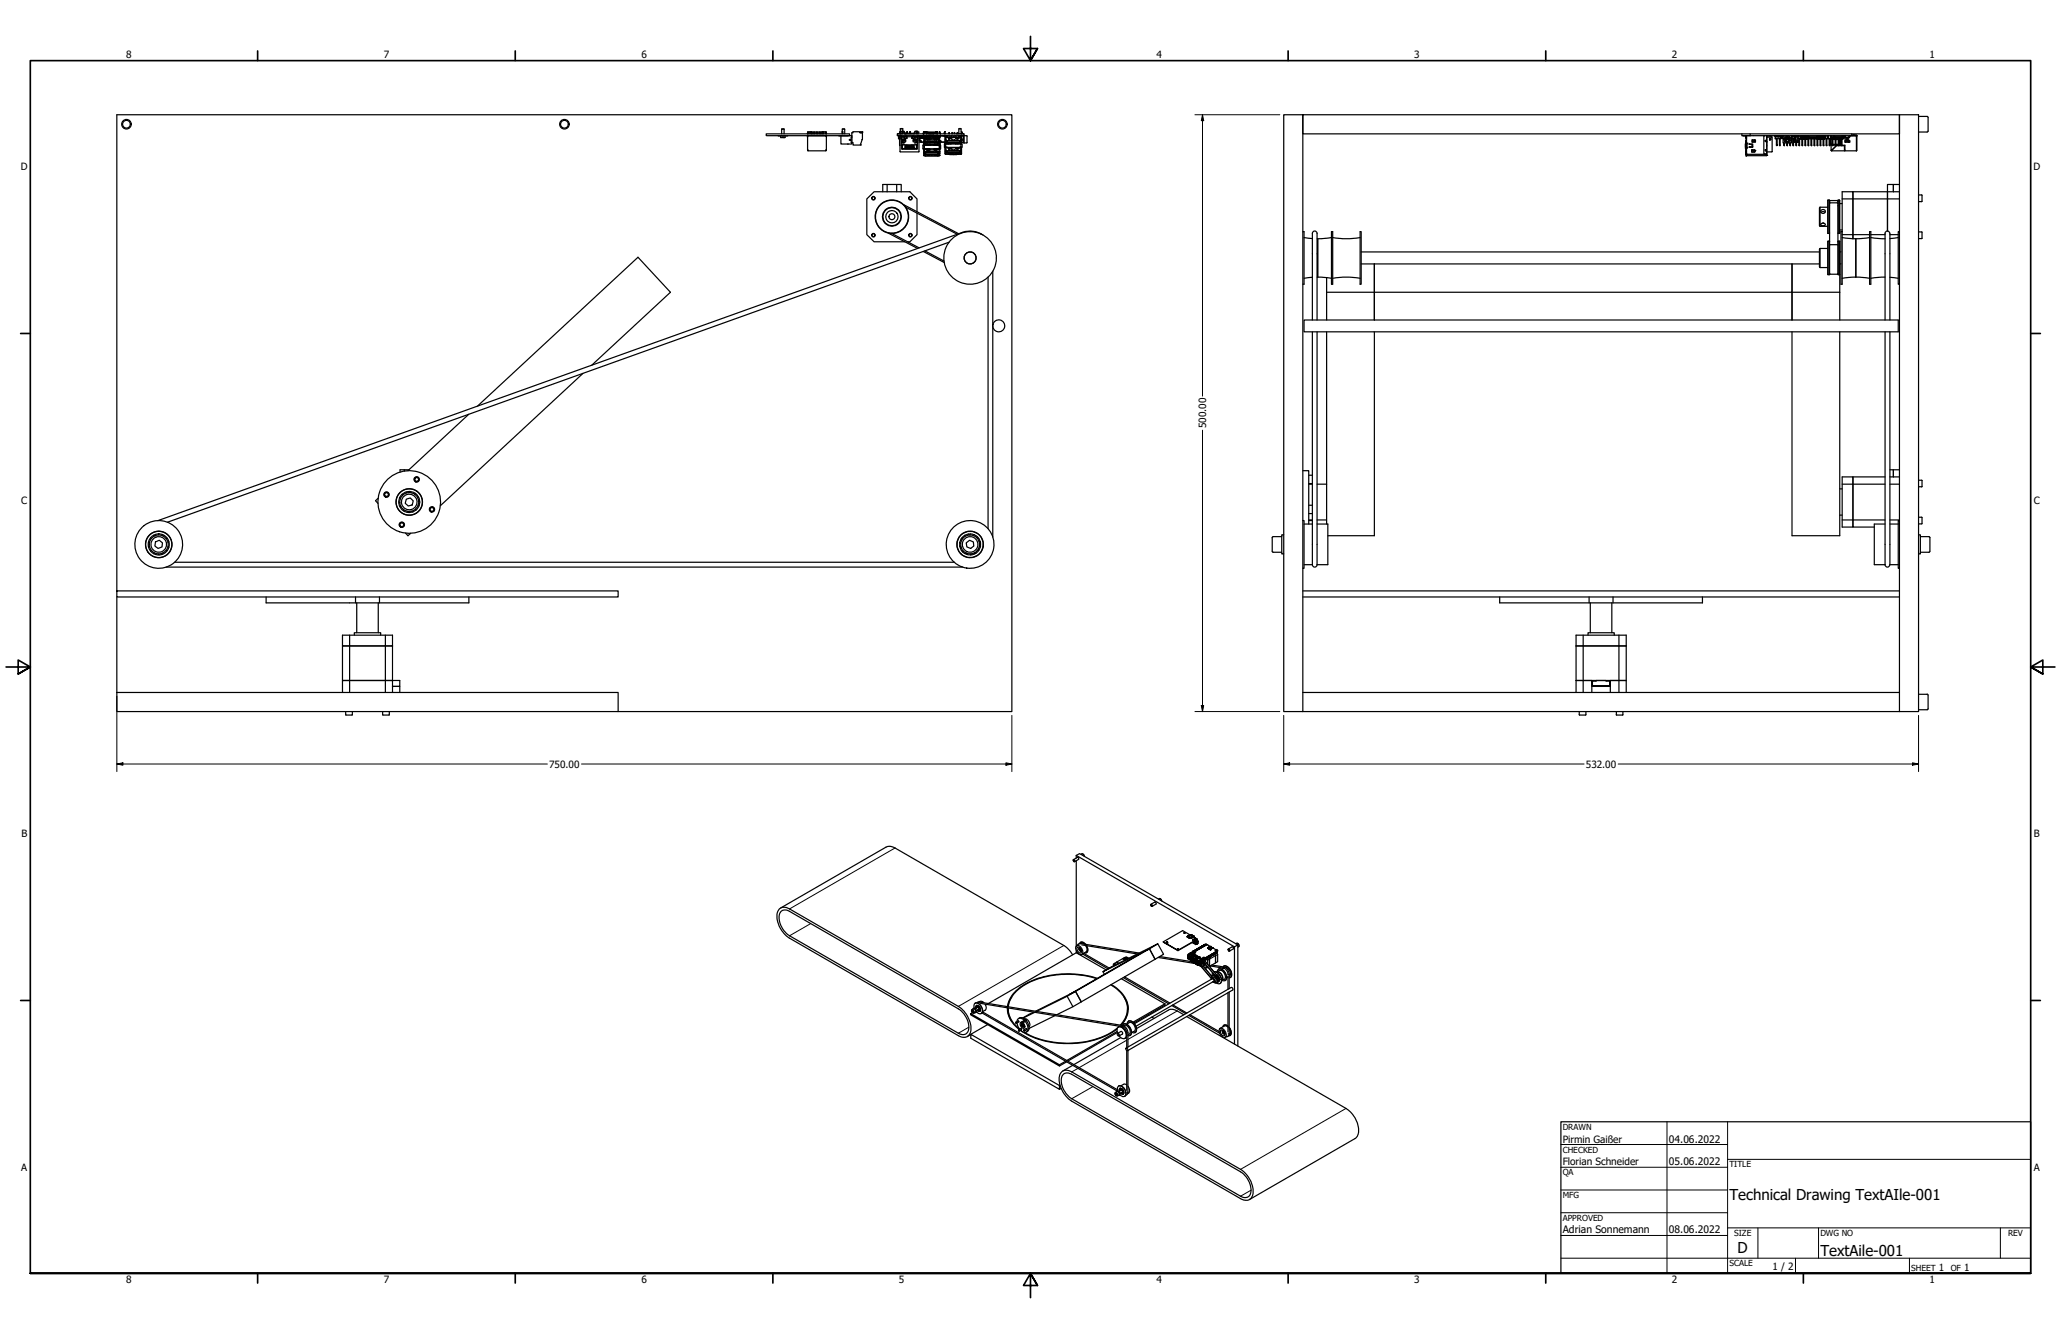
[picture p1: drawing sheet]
<svg xmlns="http://www.w3.org/2000/svg" width="864mm" height="559mm" viewBox="0 0 864 559" stroke-linecap="round" stroke-linejoin="round" font-family="sans-serif">
<defs><g id="words">
<g font-size="6.3">
<text x="724.7" y="502.8">Technical Drawing TextAIle-001</text>
<text x="728.1" y="524.9">D</text>
<text x="762.8" y="526.2">TextAile-001</text>
</g>
<g font-size="4.3">
<text x="699.3" y="478.6">04.06.2022</text>
<text x="699.3" y="488.1">05.06.2022</text>
<text x="654.8" y="516.7">Adrian Sonnemann</text>
<text x="699.3" y="516.7">08.06.2022</text>
</g>
<g font-size="4.2">
<text x="52.8" y="24.4">8</text>
<text x="160.8" y="24.4">7</text>
<text x="268.7" y="24.4">6</text>
<text x="376.7" y="24.4">5</text>
<text x="484.6" y="24.4">4</text>
<text x="592.6" y="24.4">3</text>
<text x="700.5" y="24.4">2</text>
<text x="808.5" y="24.4">1</text>
<text x="8.8" y="71.4">D</text>
<text x="852" y="71.4">D</text>
<text x="505.4" y="179.4" transform="rotate(-90 505.4 179.4)">500.00</text>
<text x="8.9" y="211.1">C</text>
<text x="852.2" y="211.1">C</text>
<text x="230.1" y="321.6">750.00</text>
<text x="664.5" y="321.6">532.00</text>
<text x="9" y="350.8">B</text>
<text x="852.2" y="350.8">B</text>
<text x="654.8" y="478.6">Pirmin Gaißer</text>
<text x="8.9" y="490.5">A</text>
<text x="654.8" y="488.1">Florian Schneider</text>
<text x="852.2" y="490.5">A</text>
<text x="742.8" y="532">1 / 2</text>
<text x="812.4" y="532.6">1</text>
<text x="823" y="532.6">1</text>
<text x="52.8" y="537.5">8</text>
<text x="160.8" y="537.5">7</text>
<text x="268.7" y="537.5">6</text>
<text x="376.7" y="537.5">5</text>
<text x="484.6" y="537.5">4</text>
<text x="592.6" y="537.5">3</text>
<text x="700.5" y="537.5">2</text>
<text x="808.5" y="537.5">1</text>
</g>
<g font-size="3.5">
<text x="654.8" y="473.2">DRAWN</text>
<text x="654.8" y="482.8">CHECKED</text>
<text x="724.7" y="488.9">TITLE</text>
<text x="654.8" y="492.3">QA</text>
<text x="654.8" y="501.8">MFG</text>
<text x="654.8" y="511.4">APPROVED</text>
<text x="726.7" y="517.7">SIZE</text>
<text x="762.8" y="517.7">DWG NO</text>
<text x="841.4" y="517.7">REV</text>
<text x="724.7" y="530.4">SCALE</text>
<text x="800.9" y="532.6">SHEET</text>
<text x="817.4" y="532.6">OF</text>
</g>
</g></defs>
<!-- layer: Sichtbar (ANSI) -->
<g fill="none" stroke="#000" stroke-width=".51">
<path d="M321.1 56.1h34.9v.7h-34.9zM326.1 56.8h4M327.1 57l.1 .6M327.2 57.6v.1M327.2 57.7h.7v-.4l.3 .4h.7M327.5 54.1h1M327.5 54.1v2M328.5 54.1v2M328.9 57.6v.1M329 57l-.1 .6M338.4 55.7v.4l.1-.8v.8M338.4 56.8v.6"/>
<path d="M338.5 56.8v.1M338.6 56.9h7.7v6h-.3M338.6 56.9v6M339.3 55.2h-.6v.9M339.5 55.2l-.2 .9M339.5 55.2h.5M339.5 55.2v.9M340.2 55.2v.9M340.2 55.2l-.2 .9M340.6 56.1v-.9l.2 .9M341.2 56.1v-.9l.2 .9M341.9 56.1v-.9l.2 .9"/>
<path d="M342.5 56.1v-.9l.2 .9M343.2 56.1v-.9l.1 .9M343.8 56.1v-.9l.2 .9M344.4 55.2v.9l.2-.9M344.6 55.2h.5M344.6 55.2v.9M345.2 55.2l-.1 .9M345.2 55.2h.7v.9M345.2 55.2v.9M346.1 56.1v-.8l.2 .8M346.1 56.8v.1M346.3 56.8v.1"/>
<path d="M346.3 55.7v.4M346.3 56.8v.6M351.5 56.8h4M352.4 57v3.3h4.6v-.5M352.8 56.1v-1h.4v1M352.9 55.1v-1l.9-.1 .1 2.1M352.9 54.1h1M356 56.8h1v.6M356.7 57.4h.3v2.4h-.3v-1.1l-.8-.1 .8-.2zM357 59.7h.4v1.1h3.3l-.2-.3M360.3 55.6h1zM360.7 55.6h.1"/>
<path d="M361.3 58.4h.1M361.3 58.5l-.7 1.9M361.3 58.5h.1M361.3 55.6l.1 2.8M361.4 58.4h-.1M361.4 55.4l-4-.2v.4h-.5v1.2M361.5 55.3l-.2 .3M376.2 56v.1M376.5 56.8v1.3h.6M376.7 56.8l.1 .3M376.7 57.1v1M376.8 56.8l.1 .7"/>
<path d="M376.9 57.5h.2M376.9 57.5h.1M376.9 58.1l.2 2.7M377.1 56.8l.1 1M377.1 56.8l.2 6.8 7.7-.1 .1-6.5-2.7-.2v.5h2.2l-.3 5.1h-6.3M377.3 55.4h-.4v.6M377.3 55.2l-.4 .2M377.3 54v2l.3-1h.5M377.3 56.8l-.2 .2 2.8-.2v.5h-2.3v1.1h.3l.1 4M377.3 54h1M377.3 55.8l-1.1 .2M377.4 56.8v.2"/>
<path d="M377.5 56.8h-1.5v-.7h28v.7h-1.3M377.5 56.8h.1M377.7 56.1v-.3l.2 .3M377.7 57.4h1.3v1h-1.3zM377.9 59.6h.8v1h-.8zM377.9 59.3l.1-.6h1.3v-.9h.6v-.5h2.3v.5h.6v.9h1.4l.2 .6M378 58.7l.1 .1M378.1 55v.4M378.1 55h.3M378.1 58.8l-.1 .5M378.1 55.4v.7M378.1 55.4h.3v.7"/>
<path d="M378.3 54v1M378.4 55h.4l.2 .8M378.4 55v.4M378.4 57.4v1M379 55.8l.2 .3M379 55.8v.3M379.3 57.8h.6M379.3 58.7l-1.2 .1M379.4 55.8v.3zM379.4 55.8l.2 .3 .1-.3M379.5 58v1.4h-1.6M379.6 55.8h.1"/>
<path d="M379.9 56.8h2.5M379.9 55.4h.3v.4M379.9 55.4l.1-.3 .2 .3M379.9 55.4v.7M380 57.3v.7M380.3 55.8l-.3 .3M380.3 55.8v.3M380.7 56.1v-.3l.2 .3M381.2 55.4l.1-.3 .2 .3M381.3 56.1v-.3l.3 .3M381.5 55.8v-.4h-.3v.7M382 56.1v-.3l.2 .3"/>
<path d="M382.1 58h.6l.1 .7M382.1 57.3v.7M382.2 57.8l-.1 .2M382.6 56.1v-.3l.2 .3M382.8 57.8l-.1 .2M383 56.1v-.3l.3 .3M383.1 57.4h1.3v1h-1.3zM383.4 59.6h1v1h-1zM383.7 57.4v1M383.8 55h.8l.1 1.1M383.8 55h-.5l-.1 .8M383.8 55l.1 .4"/>
<path d="M383.9 56.1v-.7h.2v.7M384 58.8h-1.3v.6h1.7M384 58.8l.2 .5M384.1 55v.4M384.2 58.7l-.2 .1M384.3 56.1v-.3l.3 .3M384.6 56.8l12.3 .3M384.7 56.8v.2M385 56.9h.1M384.9 56.9h.1M385.1 59l.2-1v1h.2M385.1 58h2"/>
<path d="M385.1 57.6h2M385.3 56.9h.1M385.2 56.9h.1M385.5 56.9h.1M385.4 56.9h.1M385.5 58v1h.5M385.8 56.9h.1M385.7 56.9h.1M385.8 59v.6h-.7M385.9 59l-.1 .6h1.2M386 56.9h.1M385.9 56.9h.1"/>
<path d="M386 59v.5h1M386.5 56.8v.5h-1.4M386.5 57.3h.6M386.7 56.9h-.1M386.7 56.8v.1M386.8 56v.1M386.9 56l.1 .1M387 55.4v.4M387 55.8l.2-.7-.2 .7M387 55.8l-.2 .2M387 55.4h.1M387 55.3l-.1 .1"/>
<path d="M387 55.4v.2M387 55.8l-.2 .1M387 55.8l-.1 .3M387 59.6v1.2M387.1 56.8v.8M387.1 57.6v1.5M387.2 55.3l1.3 .1M387.2 56.8l-.1 .8M387.2 57.3h.1M387.3 57v.5h.9M387.3 57h.2M387.3 57.1h.1"/>
<path d="M387.3 57.4l-.1 .1M387.3 58.2v2.6M387.3 59.1h-.3v1.5M387.3 57.1v.4h.4M387.3 59.9h.3M387.3 59.8h.1M387.3 59.2h.3M387.4 58.2v.1M387.4 58.2h3.1M387.4 58.2h6.1M387.4 59.2l-.1 .1M387.4 56.8l-.1 .2"/>
<path d="M387.5 59.2l-.1 .6M387.5 56.8v.3M387.6 59.9h.1M387.6 57.6h.1M387.6 57.5l.2 .2M387.7 57.6h-.3v.5M387.7 58.2v.9M387.7 57.6v.1M387.9 56.8v.3h-.6M388.2 57.5h1.4M388.2 57.5v.2M388.3 58.2h.2"/>
<path d="M388.4 56.8l.2 .5h-1.3M388.4 59.3l.5 .1M388.4 59.4v.1M388.5 55.6l-.5 .5 .2-.2M388.5 58.2v.1M388.5 58.5h.8M388.5 55.6l.2-.1v.6M388.5 55.6v.5M388.5 56.8v.3M388.5 58.2v.3M388.6 57.1v.2M388.7 58.3h.5"/>
<path d="M388.7 58.3l-.1 .1M388.7 58.2l-.1 .2M388.7 56.8v.3h1.1v.3h-1.1M388.9 59.3l-.5-.1h.5v.3M389.1 55.6v.5zM389.1 55.9h.2M389.2 58.3l.1 .2M389.2 58.2l.1 .2M389.3 55.6h.2M389.3 56.8v.3M389.3 58.4v.1M389.4 58.2v.1"/>
<path d="M389.4 58.2l-.1 .3M389.4 58.3l-.1 .1M389.5 55.6l.3 .5 .2-.6 .3 .6 .2-.6 .3 .6 .2-.6 .2 .4M389.5 55.6l.1 .3M389.5 56.8v.3M389.6 58.2l-.2 .1M389.6 55.9l.1 .1M389.6 57.5v.2M389.7 59.3l.5 .1M389.7 59.4v.1M389.8 56.8l.2 .3-.2 .3M390 56.8v.3l.3-.3"/>
<path d="M390.2 59.3l-.5-.1h.5v.3M390.5 58.2h.1M390.7 56.8l.1 .5h-.8M390.7 59.2l.5 .1zM390.7 59.4h.5M390.7 56.9h.1M390.7 59.3v.2M390.8 56.9h.1M390.8 56.8v.3M390.8 57.1l.2 .3-.2-.1M391 55.9v.1M391 56.8v.3h1.1v.3h-1.1"/>
<path d="M391.2 56.9l.1 .2M391.2 59.3v.2M391.2 56h.1M391.2 55.9h.1M391.2 57.5v.2M391.3 55.6l-.3 .3M391.3 55.6h.2v.5M391.3 55.6v.5M391.4 58.2h.1M391.5 58.2v.1M391.5 58.2v.3M391.5 58.3v.2"/>
<path d="M391.5 58.5h.1M391.6 56.9h.1M391.5 56.8v.3M391.5 58.5h.9M391.7 58.3l-.2 .2M391.7 58.3h.5M391.7 58.2l-.2 .2M391.9 59.2l.5 .1zM391.9 59.4h.5M391.9 59.3v.2M392 56.9h.1M392 56.8l-.3 .1"/>
<path d="M392 56.8v.3M392.1 55.3v.2M392.1 57.1v.3M392.1 55.4h.8M392.2 58.2l.2 .3M392.2 58.3l.2 .2M392.2 55.6h-.2v.5M392.2 55.6l.2-.1 .1 .6M392.2 55.6v.5M392.2 56.8v.3M392.3 55.3l.3 .1-4.1-.1v.3M392.3 57.1l.3-.3-.1 .3"/>
<path d="M392.4 58.2v.3M392.4 58.2h.2M392.4 58.2v.1M392.4 59.3v.2M392.5 55.9l.1 .2M392.5 56h.1M392.6 55.3l.3 .1v.6M392.6 57.5v.2M392.8 55.4h.1M392.9 55.4v.7M392.9 56v.1M392.9 56.8l.7 .5h-1.3"/>
<path d="M393.2 58.2l-.1 1.4M393.2 59.1h-5.5l.1 .5M393.2 57.6h.3v.5M393.2 57.5h.3M393.2 57.6v.2M393.2 57.5l-.1 .2M393.2 57.6h.1M393.3 59.9h.2M393.3 59.9h.1M393.3 59.2h.2M393.3 57.9l-5.4-.2-.5 .5M393.3 57.9l.1 .3"/>
<path d="M393.3 57h.3M393.3 56.8v.3M393.4 59.2l-.1 .7M393.4 59.8h.1M393.4 59.8l-.1 .1M393.4 59.2l.1 .1M393.5 58.2v.1M393.5 58.2v2.6M393.5 59.1h.3v1.5h-.3M393.5 58.1l-3 .1M393.5 57.4l.2 .1M393.6 57.3h.1"/>
<path d="M393.6 57l.2 .5 .2-.7-.2 .5M393.6 57.3l-4 .2M393.6 57v.1M393.7 57.5l.1 1.6M393.7 57.5h.1M393.8 59h.4M393.8 55.6h.1M393.8 59.6l.2 1.2M394 59v.6M394 56.1h.1M394 59.6h2M394 55.9h.1"/>
<path d="M394.1 56l-.5-.9 .4 1M394.1 56v.1M394.1 59l-.1 .6M394.2 56.9l-.1 .1M394.2 59v.5h1.8M394.2 56.8v.1M394.6 56.8l.1 .1M394.7 56.8h.1M394.8 56.8v.1M395.2 56.8h.2M395.2 56.8v.1M395.6 56.8h.3"/>
<path d="M395.7 55.7l.3-.5-.3 .6M395.7 55.7v.2M395.7 55.7h.1M395.7 55.8l.4 .3M395.7 55.9l.2 .2M395.7 55.9h.2M396 56.8v3.5M396.1 57v1.5M396.4 58.7h.2v.7h-.2M396.4 57.7v2.6M396.4 58.5h-.4v1.5M396.4 57.7h.1"/>
<path d="M396.4 57.6l2 .1M396.4 57h.3M396.7 59.6v-.7h5.5v.7M396.7 58.9l.1 .2M396.7 59.5l.3 .3h4.9l.3-.3M396.7 57v.1M396.7 57v.3l.1-.3M396.8 59.6v-.5h5.3v.5M396.8 59.5h5.3M397.3 57.5v-.7h-.9v.7h1.6M397.3 56.8h4.3M397.5 57.7h.1"/>
<path d="M397.5 58h.1M397.5 57.7v.3M397.5 59.9h.1M397.6 59.9h.7M397.6 57.9l.6-.2 .1 .3M397.6 58h.8M397.6 56.1l.1-.6 .1 .6M397.6 59.8l-.1 .4M397.6 59.9l.1 .3M397.8 57.7l-.2 .2M398 58.7l-.6-.1h.6v.3M398 58.9h-.6"/>
<path d="M398.1 57.7l.2 .2M398.3 57.9h.1M398.3 59.9v.3M398.3 59.9h.1M398.4 59.9v.3M398.4 57.7h.3h-1.4h.2M398.4 58h-.1M398.4 57.7l-.1 .3M398.4 59.8v.4M398.7 57.7h-.3M398.7 56.8v.5M398.8 56.1l.1-.6 .2 .6"/>
<path d="M399.2 58.7l-.5-.1h.5v.3M399.2 58.9h-.5M399.4 57.4l-1.4 .1M399.4 57.6h.1M399.4 57.5h.1M399.5 57.4l1.5 .1M399.5 57.5v.1M399.7 58.6l.5 .1zM399.7 58.9h.5M399.7 58.7v.2M399.8 56.1l.1-.6 .2 .6M400.2 58.7v.2"/>
<path d="M400.2 56.8v.5M400.3 57.7h1.1M400.3 57.7h.2M400.3 57.7h2.3l-.1 2.6M400.5 57.7h.1M400.5 57.7v.1M400.5 57.7l.1 .3M400.5 57.8l.1 .2M400.6 58h.1M400.6 58l.1-.3 .7 .3M400.6 58h.8M400.7 56l.4 .1 .1-.6 .1 .6 1.6-.1"/>
<path d="M400.7 56v.1M400.8 57.7l-.2 .2M400.9 58.6l.5 .1zM400.9 58.9h.5M400.9 58.7v.2M401 57.5h1.5v-.7h-.9v.7M401.1 57.7l.3 .3M401.4 57.7h.1M401.4 57.7v.3M401.4 59.9l-.1 .3M401.4 57.7h.2M401.4 57.7v.1"/>
<path d="M401.4 58.7v.2M401.8 56l.1-2.2 .8 .2v2M401.8 54h.9M402.1 57v.3l.1-.3M402.2 58.9l-.1 .2M402.2 57h.3M402.2 57v.1M402.5 57.7h.1M402.6 58.7h-.3v.7h.3M402.6 58.5h.2v1.5h-.2M402.7 56.8l-.6 .3M402.7 56.8l.1 .1"/>
<path d="M402.8 57v1.5M402.9 58.4v.3M402.9 58.2l.2 .2M402.9 58.2h.3v.8h-.3M402.9 57l.8 .1v2.6h-.8M402.9 56.8v3.5M403 55.9h.2M403.1 56h.6M403.2 55.8l-.4 .3M403.2 55.7h.1M403.2 55.9l-.2 .2M403.3 55.7l-.1 .2"/>
<path d="M403.3 55.7l-.5-.5 .4 .6M403.7 59.5v.1M403.7 56.8v3.1h.3M403.7 56v.1M405.2 57v2.6M405.3 59.7l-1.3 .2M405.3 57.1l-1.3-.3v3.1M537.9 48.1h8v250h-8zM545.9 48.1h250v8h-250zM729.9 56.1v.7h3.5v-.7M730.4 56.8l1.4 .2M731.5 59.1l.1 .7z"/>
<path d="M731.5 57v.6l.3 .1M731.5 59.7v2.7M731.6 58.9h.1M731.7 58.5l-.1 1.5M731.8 57.5h.1M731.8 57.5l-.2-.2 .1 .3M731.8 58.5l-.1 1.5M731.8 58l-.2-.3 .2 .5M734.2 58.7h1.1v.7h-1.1zM734.3 58.5l-.2 .2M734.3 58.6l1.3 .1v.8l-1.5-.1M735.1 59.3l.1 .1"/>
<path d="M735.3 58.9h.3M739.1 57.1v7.1M739.4 56.9l-.3 .2M739.6 58.8h.5v.5h-.5zM739.7 58.9l.2 .3zM740.2 56.8l.1 .2M740.3 57l-.1 7.6M740.3 59.2v-1.7h2.3l-.1 6.1M740.3 59.6h.1M740.3 57h2.1v.5M740.3 59.3h.1M740.3 59.2v5.8"/>
<path d="M740.3 56.8v.2M740.5 56.8v.2M741.5 58h.4v.5h-.4zM741.5 58h.6v.6h-.6zM741.6 56.8v.2M741.8 56.8v.2M743.6 56.9l.3-.1-.1 1.3h.3v-.8M743.7 56.9v.1M743.9 57.3h3.2h-2.2M744.1 58.1h2.1M744.2 56.9h.1M744.3 56.8h.1"/>
<path d="M744.3 58.1v2.7M744.4 56.9h.1M744.5 56.8h.1M744.7 58.1v2.7h-.4l.1 .2 .3-.2M744.7 56.9h.1M744.7 56.8h.1M744.9 56.9h.1M744.9 56.8h.1M745 56.9h.1M745.2 56.8h.1M745.2 56.9h.2M745.4 56.8h.1"/>
<path d="M745.4 56.9h.2M745.6 56.8h.1M745.6 58.1v2.7h.3v.2l-.3-.2M745.6 56.9h.1M745.7 56.8h.1M745.8 56.9h.1M745.9 56.8h.1M745.9 58.1v2.7M746.1 56.9h.1M746.1 56.8h.1M746.2 57.3v.8l.2-.8M746.3 56.9h.1"/>
<path d="M746.3 56.8h.1M746.5 56.9h.1M746.5 56.9h.3M746.8 56.8h.1M746.8 56.9h.2M747 57.3l.1 .8M747 56.8h.1M747 56.9l.1 3h3.5l.1-3.1-.1 1.3M747.4 59.9v.9h.3v-.9M748.2 57.8v1.1M748.3 58.1h1.1M748.3 57.7h.1"/>
<path d="M748.3 58.7l.2-.3h.8l.1 .3M748.3 59v.1M748.3 57.7v1.3M748.4 57.7l-.1 1.3M748.4 57.7l-.1 .1M748.4 57.6l.1 .2M748.4 57.7h.1M748.5 57.6l.8 .2M748.5 57.8h.8M748.5 57.8v.3h.8v-.3M748.7 58.1v.3M748.7 59.9v.9"/>
<path d="M749 59.9v.9h-.3M749 58.1v.3M749.3 57.8h.1M749.3 57.7h.1M749.4 57.7h.1M749.4 57.6l-.1 .2M749.4 59v.1M749.4 57.7v1.3M749.6 57.8v1.1M749.9 59.9v.9h.4v-.9M750.8 56.8v1.3h1M751 57.3h.9"/>
<path d="M751 56.8v1.3M751.2 58.1v2.7h.3v-2.7M751.3 56.9l.1 .1M751.8 57.3l.1 .8M751.9 56.8v2.7M751.9 59h.1M751.9 59.5h.1M752 59l.1 .1M752.1 59.1h1.1v.3h-1.1zM752.1 59.4l-.1 .2M752.3 56.8v1.9h.7v-1.9M752.3 57.1v1.6"/>
<path d="M752.3 57.1h.7zM752.5 59.6v1.2h.3v-1.2M752.5 56.8v.2M753 57.3l-.7 .2M753.2 59.4l.2 .2M753.4 58.1h.9M753.4 59h.5v.6h-.5zM753.4 59h-1.4v.6h1.4M753.4 57.3h1.1M753.4 56.8v2.2M753.4 59l-.2 .1M753.5 57.3v.8"/>
<path d="M753.7 56.9l-.1 .1M753.7 58.1v.9M753.7 59.6v1.2M754.1 58.1v2.7h-.4M754.5 56.8v1.3l-.2-.8M754.6 58.1l.1 .2zM754.7 57.4h-.1M754.7 56.8v.3M754.7 57.4v.7M754.9 58.3h2.5M754.9 56.9l-.3 .4M755 57l-.4 .3"/>
<path d="M755 57.5l2.1-.2 .2 .5h-2.3zM755 57.5v.3M755 58.4v2.4h.3v-2.4M755.2 57.4h1.8l.2 .3h-2.1zM755.2 57.7h.1M755.2 58.2l-.2-.2 .6 .2M755.2 57.3l.1 .2M755.3 57.4h.1M755.4 57.7h.1M755.5 57.7h.1M755.5 57.4h.1M755.6 57.7h.1"/>
<path d="M755.7 57.7h.1M755.7 57.4h.1M755.8 57.7h.1M755.8 57.7h.3M755.9 57.4h.1M756 57.7h.1M756.2 57.4h.1M756.2 57h-1.2M756.2 57l-24.4-.2-.2 3.2M756.2 57h1M756.2 56.8l6.7 .2M756.2 57.7h.1"/>
<path d="M756.2 56.9v.1M756.2 56.8v.2M756.3 58.4v2.4h.3v-2.4M756.3 57.4h.4M756.3 57.4h.1M756.4 57.7h.1M756.6 57.7h.1M756.7 58.2h.4M756.8 57.7h.1M756.8 57.4h.1M756.9 57.7h.1M757 57.7h.1"/>
<path d="M757 57.4h.1M757.1 57.7h.1M757.1 57.3l-.1 .2M757.2 57h.1M757.2 57.6l.1 .2M757.3 57l.4 .4M757.3 57.5l-.1 .1M757.4 56.8v.1M757.4 57l.3 .3M757.4 56.9l.3 .4M757.4 56.9h-.1M757.5 56.8v.3"/>
<path d="M757.6 57.1h.1M757.6 57.4h.1M757.6 58.1l-.1 .1M757.6 57.4v.8l-3-.1M757.6 56.8v.3M757.7 57.3v.8M757.7 56.8v1.3M757.7 57.6h3.5M757.7 57.1h3.5M757.7 58.1l-.2 .1 .2-.1M757.9 58.1v2.7h-.3v-2.5l-2.8-.1M758.2 57.1v.5"/>
<path d="M758.3 57.8v.3h-.6M758.4 57.8v.3h1M758.5 58h2.7M758.5 58l-.4-.4v.5M758.6 58v.1M758.8 58.1v2.7h.3v-2.7M759.4 58l.5 .1M759.9 58h1M760.1 58.1v2.7h.3v-2.7M760.7 58v.1M761.1 58v.1M761.2 56.8v1.3l-.3-.1"/>
<path d="M761.3 58.1l.2 .2M761.4 57.3l-.1 .1M761.4 58.1l.1 .1M761.4 58.3v2.5h.3v-2.4M761.4 57.3v.1M761.4 57.4l.1 .8 2.9-.1M761.4 57.1h.1M761.4 56.8v.3M761.5 57.4h-.1M761.5 58.2h2.8M761.6 58.3h2.6v2.5h-.3v-2.4M761.7 57l-.3 .3"/>
<path d="M761.7 56.9l-.4 .4M761.7 57.5l2.1-.2 .2 .5h-2.3zM761.7 57.5v.3M761.8 57.6l2-.2 .2 .3zM761.8 57h.1M762.1 57.7h.1M761.9 58.2h.5M761.9 57.3l.1 .2M762.1 57.7h.2M762.1 57.4h.1M762.3 57.4h.1M762.4 57.4h.3"/>
<path d="M762.6 57.7h.1M762.6 58.4v2.4h.4v-2.4M762.7 57.4h.1M762.8 57.7h.1M762.8 57.4h.1M762.9 57h-1.1M763 57.7h.1M763 57.4h.1M763 56.9l-.1 .1M763 56.8l-.1 .2M763 56.8h8.8M763.1 57.4h.1"/>
<path d="M763.1 57.7h.2M763.3 57.7h.1M763.3 57.4h.1M763.5 57.7h.1M763.5 57.4h.1M763.5 58.2l-.2-.2 .5 .2M763.6 57.7h.1M763.5 57.7h.3M763.7 57.7h.1M763.7 57.4h.1M763.8 57.3v.2M764 57.6v.2"/>
<path d="M764 57l.5 .4M764 57.5v.1M764.1 57h-1.2M764.1 56.9l.4 .5M764.3 57.1h.1M764.3 58.2l.2-.1zM764.3 56.8v.3M764.3 57.4v.7M764.4 57.4h.1M764.5 57.4v.7M764.5 58.1l.2-.5v.5h.3M764.5 56.8v1.3"/>
<path d="M764.5 57.1h.5M764.9 57.1v.5h-.4M765 57.1v1h.9M765 56.8v.3M765.2 58.1v2.7h.3v-2.7M765.7 56.8v1.3M765.9 56.8v1.3M766 58.1h1l.1 2.4h.6M766.2 56.8v1.3M766.4 58.1v2.7h.4v-2.7M767 56.8v1.3h.5M767.1 56.8l.2 .9"/>
<path d="M767.2 56.8v.7M767.2 57.1h.1M767.3 56.8v.7M767.3 56.8v.3v-.3M767.3 57.1v.4M767.3 56.8v.9M767.3 58.4v.1M767.3 57.7h.7M767.3 58.4h.4M767.3 57.7v2.7M767.3 57.5h.1M767.5 57.7v.4h.7"/>
<path d="M767.7 58.1v2.7h.3v-2.7M768 57.8l.7 .6M768 56.8v1M768 58.4h3.8M768.2 57.8l.1-.5 .4-.3h3.2l.4 .3 .1 .5M768.2 56.8v.3M768.2 57.8l.5 .5 3.2-.1 .5-.4M768.5 56.8v.1M768.6 57.6l1 .1zM768.7 57.5l.1 .3h3M768.7 56.8l-.7 .7M768.7 57.5h3.1"/>
<path d="M768.8 57.5l-.1 .1M768.8 57.5h.1M768.8 57.5h3M768.8 57.4l-.1 .1M768.9 57.4l3 .1M769 58.4v2.4h.3v-2.4M770.3 58.4v2.4h.3v-2.4M770.8 58.5l-.2 2.5-.3-.2h-1v.2l-.3-.2h-1v.2l-.7-.2M770.8 58.4v.1M771 57.6l1 .1zM771.2 58.4l-.1 2.1h-.5M771.5 58.4v2.4h.3v-2.4"/>
<path d="M771.8 57.5h.1M771.8 57.8h.1M771.8 57.5v.3M771.8 57.8l-3 .1M771.9 56.8l.6 .7M771.9 57.8l-3 .1M772 56.8v.1M772.2 56.9l.2 .2M772.2 56.8v.1M772.3 56.9h.1M772.3 56.8v.1M772.5 56.8v1"/>
<path d="M772.5 57.7h.6M772.5 56.8l.1 .9M772.5 57.8l-.6 .6M772.5 57.5h.1M772.5 56.9l.6 .1M772.5 57.7l.2-.8h.4l.1 2.6M773.1 59l.3 .1M773.2 56.8v.7h1.8M773.4 59.1h1v.3h-1zM773.4 59.4l-.2 .2M773.6 57.5v1.2h.6v-1.2M773.6 57.5v1.2"/>
<path d="M774.4 59.4l.2 .2M774.6 59h.5v.6h-.5zM774.6 59h-1.4v.6h1.4M774.6 59l-.2 .1M774.9 57.5l-.2-.2-.1 1.7M775 57.5h.1M775.1 56.8l-.1 .7M775.9 56.1v.7h-4.1M775.9 56.8l1.7 .1M776.3 56.8l1.5-.2 .3 .3-.2 6.3M776.8 56.5l.8 .1M776.8 56.5l-.5 .1"/>
<path d="M776.8 56.5h.1M777.8 56.8l.1 .1M777.9 56.9v6.3M777.9 56.9l-2.8 .1M795.9 48.1h8v250h-8zM803.9 48.8h3.6l.4 .4M807.9 49.2v5.9l-4 .2M338.5 62.9l.1 .3M338.5 62.9l.1 .1M338.6 62.9v.3h7.4v-.3M346 63l.3-.1-.3 .3M360.5 60.5h.1"/>
<path d="M360.6 60.4v.1M371.7 77.3h4M375.7 77.3h1.9v3M375.7 77.3v3M376.9 60.8l.2 .2M377.9 60.8l.2 1.4h5.9v-1.4h.4M377.9 61l.1 1.4M378.1 62.2l-.1 .2M378.1 60.8l-.1 .2M379.2 62.2v-1.6l.2 1.6M379.7 62.2v-1.6l.2 1.6M380.2 62.2v-1.6l.2 1.6"/>
<path d="M380.7 62.2v-1.6l.2 1.6M381.3 62.2v-1.6l.1 1.6M381.8 62.2v-1.6h.2v1.6M382.3 62.2v-1.6h.2v1.6M382.8 62.2v-1.6h.2v1.6M384 60.8l.1 .2M384 62.2l.1 .2M384.4 61h-.3v1.4h-6.1M387 60.6h.3M387 62.6h.3M387 62.6v1.7l.6-.2M387.1 60.6v.2"/>
<path d="M387.1 62.4v.2M387.1 64.3v.9h.6M387.1 65.1h.1M387.1 65.2h.6M387.2 61.2v.9M387.2 62.4h6.4M387.2 60.8l.2 .1M387.2 60.6h-.1M387.2 60.8h-.5v1.6h.5M387.2 61.9h.1M387.2 60.8v1.6M387.2 61.4h.1"/>
<path d="M387.3 62.4l.1 2.6M387.3 64.1h.2M387.3 63.4h.3M387.3 64l.1 .1M387.4 63.5v.6M387.4 62.4h.3M387.4 62.4h5.6M387.4 60.8h6.1M387.4 63.4l.1 .1M387.4 63.5l-.1 .1M387.4 64.1l-.1 .1M387.4 60.8v.1"/>
<path d="M387.6 63.4v.1M387.7 64.4l.3 .2M387.7 63.8l.1 .1M387.7 65.2h5.5M387.8 64.4l.2 .1M387.8 64.4v-.5h5.3v.5M387.9 60.8h5.1M388 60.4l-.3-.9h5.5l-.3 .9M388 60.3h4.9l.2-.7h-5.3l.2 .7M388 60.5h4.9M388 63.8v-.5h4.8v.5M388.2 62.5h.3"/>
<path d="M388.4 63.4l.5 .1M388.4 63.5v.3h.5l-.5-.2M388.4 63.4h.5M388.5 62.5v.1M388.5 62.6l.1 .2M388.5 62.8h.1M388.5 62.5v.3M388.5 60.7l-.2 .1M388.6 62.5h.7M388.6 60.5l-.1 .2M388.6 62.7h.1M388.6 60.6v.2"/>
<path d="M388.6 60.6h.1M388.6 62.9h.8M388.6 60.8h.1M388.6 64.9h.1M388.6 64.8h.7M388.6 64.8v.2M388.6 64.9v.1M388.6 64.8l.1 .2M388.7 60.7h.5M388.7 65h.2M388.7 60.7l-.1-.2v.3M388.8 62.5h.3"/>
<path d="M388.9 63.4v.2M388.9 65h.1M389.2 60.7l.2-.2v.3M389.2 60.8h.2M389.3 62.6l-.7 .2M389.3 60.6l-.1 .1M389.3 64.8l-.3 .2M389.3 64.9h.1M389.3 64.8v.2M389.3 64.8l.1 .2M389.4 62.5h.1M389.4 62.5v.1"/>
<path d="M389.4 62.5h-.2l.2 .3M389.4 60.7l.2 .1M389.4 62.5v.4M389.4 60.6v.2M389.6 62.5h-.2M389.7 63.4l.5 .1M389.7 63.5v.3h.5l-.5-.2M389.7 63.4h.5M390.2 63.4v.2M390.3 65h.3M390.7 63.4h.5M390.7 63.6l.5 .2z"/>
<path d="M390.7 63.5v.1M391.2 63.5v.1M391.3 62.5l.2 .1M391.5 62.6h.1M391.5 60.6l-.1 .2M391.5 60.6l.1 .2M391.5 62.6v.2M391.5 62.8h.1M391.5 62.7v.1M391.5 60.5v.1M391.5 62.7h.1M391.5 60.6h.1"/>
<path d="M391.5 62.9h.9M391.6 64.8l.1 .2 .5-.2M391.6 62.5l-.1 .2M391.6 64.8h.7v.2M391.6 64.8l.1 .2M391.6 60.8h.1M391.6 62.5l-.1 .1M391.7 60.7h.5M391.7 60.7l-.2-.2v.3M391.8 62.5h.4M391.9 63.4h.5M391.9 63.6l.5 .2z"/>
<path d="M391.9 63.5v.1M392 62.5h-.4M392.2 62.6l-.7 .2M392.2 60.6v.1M392.2 62.5l.2 .1M392.2 62.5l.2 .3M392.2 60.7l.2-.2v.3M392.2 60.8h.2M392.3 64.8l.1 .2M392.3 64.9l-.1 .1M392.4 63.5v.1M392.4 60.7l.2 .1"/>
<path d="M392.6 62.5l-.2 .4M393 62.4h.5zM393.1 64.4l-5.1 .1M393.2 64.4l-.3 .2h-4.9M393.2 63.8h-5.5v.6M393.2 63.8v.6M393.2 63.8l-.1 .1M393.3 64.2h.2M393.3 63.4h.1M393.3 65.2h.5M393.3 63.4v.1M393.4 63.5l-.1 .7"/>
<path d="M393.4 64.1h.1M393.4 63.5h.1M393.4 64.1h-.1M393.4 63.5l.1 .1M393.5 62.4v2.6M393.5 62.6h.3v1.7h-.3M393.5 60.8v.1M393.6 60.8h.5v1.6h-.5M393.6 61.2v.9M393.6 60.8l-.1 .1M393.6 60.6h.2M393.6 60.8v1.6"/>
<path d="M393.7 65.2l-6.6-.2h.6v.3M393.8 65.1h.1M393.8 62.4v.2M393.8 60.6v.2M393.8 60.6h.1M393.8 64.3v.9M396 61.7l.1 2.8M396 62v1.6h.6v-.7h-.2M396 60h.4M396 62h.4M396.1 60h.1M396.1 63.6l.1 1"/>
<path d="M396.1 60.1v.2M396.1 61.7v.3M396.1 60v.1M396.2 60.3h.2M396.2 60.3v1.4M396.2 60.3h-.5v1.4h.5M396.2 64.6h1.8M396.4 64.4v.1M396.4 61.7h.1M396.4 61.7h-.2M396.4 61.7v2.7M396.4 61.7h6.3"/>
<path d="M396.4 64.5h6.1M396.4 61.7l.5 .1M396.7 63.2h5.5v.6l-.2 .3h-5zM396.7 63.2l.1 .1M396.7 61.7v.1M396.8 63.3h5.3v.5l-5.1 .1zM396.9 61.7h5.2M396.9 60.2l-.5 .1M396.9 60.2l5.6 .1M396.9 60.3h5.2M397.3 61.9l.2 .1M397.4 62.8l.6 .1z"/>
<path d="M397.4 63l.6 .1zM397.4 64.4v.1M397.5 62h.1M397.5 60.1h.1M397.5 62.2h.1M397.5 60.1l-.2 .1M397.6 62.2l.8 .1M397.6 64.1v.4M397.6 62l-.1 .2M397.6 64.1h-.1M397.6 64.1l.1 .3M397.7 64.4v.1"/>
<path d="M397.7 64.4l.1 .1M397.8 61.9h.3M398 64.6h1.4M398.3 64.4v.1M398.3 64.4l-.2 .1M398.3 62.2l-.1-.3-.6 .3 .6-.2 .1 .3M398.3 62.2h.1M398.3 64.2h.1M398.3 64.2v.3M398.3 64.1v.3M398.4 62h.1M398.4 62.2l-.1 .1"/>
<path d="M398.4 60.2h.2M398.4 60.1h.1M398.4 64.2v.3M398.4 64.1v.4M398.4 64.3v.1M398.4 61.9l-.1 .4M398.4 64.1l-.1 .1M398.4 64.4v.1M398.5 64.4v.1M398.7 61.9l-.3 .1M398.7 62.8l.5 .1zM398.7 63l.5 .1z"/>
<path d="M399.4 64.6l-1.4 .1M399.4 64.6h.1M399.5 64.6h1.5M399.5 64.6l1.5 .1M399.7 62.8l.5 .1zM399.7 63l.5 .1zM399.7 62.9v.1M400.2 62.9v.1M400.3 61.9h.2M400.5 62h.1M400.5 62l.1 .3M400.5 60.1l.1-.3 .1 .3 .7-.3 .2 .4"/>
<path d="M400.5 60.1l-.1 .1M400.5 60.1h.1M400.5 64.3v.1M400.5 64.4l-.1 .1M400.5 61.9l.1 .4M400.5 60.1v.1M400.5 61.9v.1M400.5 64.4v.1M400.5 60.1l.2 .1M400.6 62.3l.1-.3h.6l.1 .3M400.6 64.2l-.1 .3M400.6 64.2l.1 .3"/>
<path d="M400.6 64.1l.1 .4M400.6 64.1l-.1 .4M400.6 64.1h.8l-.1 .3M400.6 64.1v.1M400.6 62.3h.8M400.7 64.4v.1M400.8 61.9l.6 .3M400.9 62.8l.5 .1zM400.9 63l.5 .1zM400.9 62.9v.1M401.1 61.9l-.5 .3M401.3 64.4l.1-.2v.3"/>
<path d="M401.3 64.4l-.2 .1M401.4 62.2v.1M401.4 60.1h.1M401.4 64.1v.4M401.4 62h.1M401.4 64.5h.1M401.4 62.9v.1M401.6 61.9l-.2 .4M402.1 61.8h.1M402.2 61.7v.1M402.2 63.2l-.1 .1M402.5 64.4v.1"/>
<path d="M402.5 61.7l-.3 .1M402.5 61.7h.1M402.6 62h.2v1.6h-.5v-.7h.3M402.6 61.7v2.7M402.6 60.3h.1M402.7 60.3h.5v1.4h-.5M402.7 60h.1M402.7 60.3v1.4M402.8 60.1v.2M402.8 61.7v.3M402.8 63.6v1h-1.8M402.8 60v.1"/>
<path d="M402.9 61.7l-.1 2.8M731.3 60.3h.7v1.4h-.7zM731.4 61.7v.7h.2M731.5 63.9l.1 .7M731.6 64.6h.1M731.6 63.2l.2 1.1-.2-.2M731.6 63.2v.9M731.6 63.2h.1M731.6 60v.3M731.6 64.1v.4M731.7 62l-.1 1.6 .2-1.6M731.7 63.6h.1"/>
<path d="M731.7 64.6h8.5M731.8 64.3h.1M731.8 64.6h.1M731.8 64.6h-.1M731.8 65.2h.1M731.8 65h.1M731.8 64.5l-.2 .1M731.8 65l-.2 .4 .2-.2M731.9 60v.3M731.9 64.6v.4M732 61.8l.1 .1M732 62l-.2 2.6"/>
<path d="M732 61.8v.2M732.1 60.2l-.3 .1M732.1 61.9l-.1 .1M732.1 60.1l-.3-.1 .2 1.7M732.1 60.1h.1M732.1 61.8v.1M733 60.3h1.4v1.4h-1.4M733 60.5h1.2v1h-.9M733 61.5h.3M733 60.3v.1M733 61.6v.1M733 60.4v.1"/>
<path d="M733 61.6h.1M733.2 61.5v.2M733.4 61.5v.2M734 63.5l.2 .2M734 62.9v.7h1.3l-.1-.7M734 62.9h1.2M734 62.9h.4M734.2 62.7l-.2 .2M734.2 60.9v.1M734.2 62.7l1.2 .1v.8l-1.2 .1M734.2 61.3h.2M735.1 63.6h.1"/>
<path d="M735.2 62.9l-.1 .1M735.3 63.2h.1M739.1 64.2l1.2 .3M739.6 62.7h.5v.5h-.5zM739.7 62.7l.2 .4zM740.2 64.8v.4h-8.3M740.2 64.5v.1M740.3 65.1h.1M740.3 60.8h.1M740.3 63.6h2.1M740.3 65v.1M747.4 60.8l.1 .2 .2-.2"/>
<path d="M748.7 60.8v.2l.3-.2M749.9 60.8l.1 .2 .3-.2M751.2 60.8l.1 .2 .2-.2M752.5 60.8v.2l.3-.2M753.7 60.8l.1 .2 .3-.2M755 60.8l.1 .2 .2-.2M756.3 60.8v.2l.3-.2M757.6 60.8v.2l.3-.2M758.8 60.8l.1 .2 .2-.2M760.1 60.8l.1 .2 .2-.2M761.4 60.8v.2l.3-.2M762.6 60.8l.1 .2 .3-.2"/>
<path d="M763.9 60.8l.1 .2 .2-.2M765.2 60.8v.2l.3-.2M766.4 60.8l.1 .2 .3-.2M767.1 60.3h.2M767.3 63l.2 .2M767.3 62.9l.2 .1M767.3 60.4v2.5M767.3 62.9h.3M767.5 63.2h10.4M767.5 63v.2M767.6 62.9l1.9-1.9h3.4v1.9M768 60.5h1"/>
<path d="M769.3 60.5h1M769.4 60.8l-1.9 2.1M769.5 60.8h.8M770.6 60.8h1M770.8 60.3h.3M771.5 60.8l.1 .2 .2-.2M771.8 60.8h1.2v2.4M772.9 62.9h.1M772.9 62.9v.3M795.9 77.3h-2.5v3v-3h-2.5v19.5M369.9 80.3v-3h1.8v3M372.2 97.7l12.3 6.4"/>
<path d="M373.6 97.8l11.5 6M378.5 85.7l23.2 12.2M379.4 86.7l21.7 11.4M384.2 88.7v-5.4l-2.9-3h-15l-3.1 3v15l3.1 3h12.9M384.2 89.3v9l-2.9 3h-1.1M411.8 98.4a9.5 9.5 0 0 0-8.5-1.1l-337.1 120.8M545.9 97h.5v22.1h-.5M546.4 99.5l3.5 .4M549.9 97.8a.98 .98 0 0 1 1-1 .98 .98 0 0 1 1 1M549.9 97.8v36.2M551.9 97.8v36.2M557.9 99.5l-5.7 .5"/>
<path d="M557.9 97h.5v22.1h-.5zM558.4 99.5l5.2 .5 6.3-.5M569.9 97h.5v22.1h-.5zM762.6 86.8l-.2 .3v7.5l.2 .2M762.6 86.8v8M762.6 94.8h3.3M762.6 86.8h3.3M763 93.9a.98 .98 0 0 1 1-.5 .98 .98 0 0 1 .8 .9 1.07 1.07 0 0 1-1.8-.4zM763 89a1.31 1.31 0 0 1 1.7 0M766 83.8v14M766 97.8h.5M766 83.8h.5"/>
<path d="M766.5 83.8v14M766.5 83.8v31.3M766.6 85.2l.3-.2h3l.2 .2M766.6 97.7l-.1 .1M766.9 84.1l-.3 .2M766.9 84h3M769.9 84.1l.2 .2M770.1 97.7l.2 .1M770.3 83.8v14M770.3 83.8v31.3M770.3 97.8h.5M770.3 83.8h.5"/>
<path d="M770.8 83.8v14M770.9 85.3h1M770.9 96.3h1M771.4 97h.5v22.1h-.5zM771.9 99.5l5.7 .5v16.1M771.9 98.3h11.5M771.9 83.3h24M783.4 99.5l-5.8 .5M783.4 97h.5v22.1h-.5zM783.9 99.5l6 .5M783.9 98.3h6M789.9 97.8a.98 .98 0 0 1 1-1 .98 .98 0 0 1 .9 1"/>
<path d="M789.9 97.8v36.2M791.9 98.3h3.5M791.9 97.8v36.2M795.4 99.5l-3.5 .4M795.9 97h-.5v22.1h.5M795.9 80.3h-19.5v19.7v-19.7h-4.5v16.7M803.9 81.7h1.4l.1 2.6M803.9 97.2h1.4l.1 2.6M805.4 84.3l-1.5 .2M805.4 99.8l-1.5 .1M386.9 105.3l8.8 4.7M387.5 105.1l8 4.2"/>
<path d="M397.6 101.5l-327.4 117.3M414 116.1v105.3M416 113.6v111.3M549.9 116.2l-3.5 .4M551.9 100h.3M552.1 100.1v16M552.2 116.1l5.7 .5M552.2 116.1h-.3M555.9 116.3v17.7M558.4 116.6l6.3-.5 5.2 .5M570.4 105.5h192M570.4 110.6h192"/>
<path d="M575.9 110.6v23.4v-11.6h175v-11.8v23.4v-11.6h20M762.6 104.1l-.2 .2v7.5l.2 .3M762.6 104.1v8M762.6 112.1h3.3M762.6 104.1h3.3M766 101v14.1M766 115.1h.5M766 101h.5M766.5 101v14.1M766.5 101l.1 .2M766.6 102.7h3.5M766.6 114.6l.3 .2"/>
<path d="M766.9 114.9h3M770.1 114.6l-.2 .2M770.3 101v14.1M770.3 101l-.2 .2M770.3 115.1h.5M770.3 101h.5M770.8 101v14.1M770.8 101l.1 33M770.9 105.5h.5M770.9 110.6h.5M770.9 114.9l-.1 .2M771.9 116.6a33.3 33.3 0 0 1 11.5 0"/>
<path d="M789.9 116.1l-6 .5M791.9 116.2l3.5 .4M546.4 134h249v5h-249zM549.9 139v97.5M551.9 139v97.5M555.9 122.4h20M555.9 139v80.5M575.9 139v85.4h-19.5M750.9 139v85.4h20v-85.4M789.9 139v97.5M791.9 139v97.5h3.5M244.3 156.4l-59.8 55.4"/>
<path d="M248 153l32.9-30.6-13.6-14.6-67.2 62.3M196.4 173.5l-25.5 23.7M169.5 197.4v-.6h-1.9v.9M169.5 196.8h1.8M545.9 197.2h2.5v22.3M548.4 199.1h1.5M771.9 199.8h4.5v21h-4.5zM789.9 199.8h-13.5v21h9M791.9 196.8h1.5v3v-3h2.5M791.9 199.8h4M158.4 208.7l-1 1 1 1.2M167.5 210.4l-.3 .4"/>
<path d="M167.5 208.4l.3 .5M167.6 212.2l.5 .1M168.4 207.2l.5 .1M169.1 213.5l.1 .5M170.2 209.1l1.7-.5 1.3 1.2-.5 1.7-1.6 .5-1.3-1.2zM170.5 206l-.2 .5M170.9 214.3l-.4 .3M172 206l.2 .4M172.5 214.2l.4 .2M174.2 213.2v.5M174.2 206.9l-.5 .1M175.2 208l-.2 .4"/>
<path d="M175.5 210l.4 .3M175.6 211.7l-.5 .2M545.9 218.1h.5v20h-.5M546.4 219.5h3.5M548.4 217.8h1.5M548.4 202.8h1.5M548.4 202.6h1.5M548.4 218.1h1.5M548.4 215.1h1.5M548.4 211.6h1.5M551.9 219.5h4.5v17h-4.5M551.9 217.8h4"/>
<path d="M551.9 202.8h4M770.9 204.8h1M770.9 215.8h1M771.9 217.8h18M771.9 202.8h18M789.9 219.5h-4.5v17h4.5M791.9 219.5h3.5M791.9 217.8h4M791.9 202.8h4M795.9 218.1h-.5v20h.5M803.9 201.2h1.4l.1 2.6M803.9 216.7l1.5 .1-.1 2.6-1.4 .1"/>
<path d="M803.9 203.9h1.3M805.4 203.8l-.2 .2M62.2 228.8l.4 .2M62.6 227.1l-.4 .2M63.2 225.1l.1 .5M63.3 230.5l-.1 .5M64.3 224.2l.5 .2M64.8 231.7l-.5 .2M65.2 227l1.5-.7 1.4 1.1-.2 1.7-1.7 .6-1.3-1zM66.4 232l.3 .4M66.7 223.6l-.3 .4M68.1 224l.2 .5"/>
<path d="M68.3 231.6l-.2 .5M69.6 225.5h.5M69.6 237.6h333.8M70.1 230.6h-.5M70.4 228.9l.3 .4M70.7 226.8l-.3 .5M73.1 235.5h326.8M169.9 223.3l1 1.1 1.2-1M402.1 227.3l.4 .3M402.2 228.8l.4 .2M402.2 227.3h.1M402.7 229.3l-.3 .4"/>
<path d="M403.1 225.8l-.5 .1M403.2 231h.1M403.2 225.1l.1 .5M403.7 230.9h-.5M404.4 224.2h.1M404.4 224.2l-.1 .5M404.8 231.7l-.4 .2M404.9 227.4l1.4-1.1 1.6 .7 .2 1.7-1.4 1-1.6-.6zM405.1 231.8l.1 .4M405.8 223.7l.3 .4M406.7 232.4h.1M406.8 223.6l-.4 .4"/>
<path d="M407 232l-.3 .4M408.2 224h.1M408.2 224l-.4 .3M408.3 231.6l-.1 .5M408.5 231.5l.5 .1M409.4 224.8v.5M409.6 225.5h.5M409.9 230.1l.1 .5M410.1 230.6h-.1M410.2 226.7l.5 .2M410.4 228.9l.3 .4M410.7 226.8v.1"/>
<path d="M410.8 228.3l-.4 .3M533.5 224.8h3.6M533.5 231.3h3.6M533.5 224.8l-.4 .4v5.7l.4 .4M537.9 224h-.8v8h.8M546.4 236.5h3.5M549.9 236.6a.98 .98 0 0 0 1 1 .98 .98 0 0 0 1-1M789.9 236.6a.98 .98 0 0 0 1 1 .98 .98 0 0 0 .9-1M803.9 224h.8v8h-.8M804.7 224.8h3.6l.4 .4-.1 5.9-3.9 .2M49 247.5v-199.4h375v250h-165M49 247.5h210v2.6h-210z"/>
<path d="M49 250.1v40M111.5 250.1v2.4h85v-2.4M149 250.1v2.4M149.5 252.5v12.5M158.5 252.5v12.5M159 250.1v2.4M545.9 250.1h250M545.9 247.5h250M628.4 250.1v2.4h85v-2.4M665.9 250.1v2.4M666.4 252.5v12.5M675.4 252.5v12.5"/>
<path d="M675.9 250.1v2.4M143.5 266.1h21v4.5h-21zM146.5 266.1v24M148.5 266.1v-1.1h11v1.1M161.5 266.1v24M660.4 270.6h21zM663.4 266.1v19M665.4 266.1v-1.1h11v1.1M678.4 266.1v24M49 290.1h210v8h-210zM144.8 298.1l.2 1.4M147.6 298.1v1.4h-2.6"/>
<path d="M160.3 298.1l.1 1.4h2.5M163.1 298.1l-.1 1.4M164.5 285.1h-21v-14.5h21v19.5M164.5 285.1h-21v5M164.5 285.1h3v2.4h-3h3v2.6M545.9 298.1h250M545.9 290.1h250M661.7 298.1l.2 1.4M664.5 298.1v1.4h-2.6M667 285.1h-6.6h3v5M667 290.1v-2.6h7.8v2.6M667 285.1h1.9v.2h-1.6v2h7.2v-2h-1.6v-.2h1.9v2.4h-7.8z"/>
<path d="M668.9 285.1h4M674.8 285.1h6.6v-19h-21v24M677.3 298.1l.1 1.4M678.4 285.1h3v5M680 298.1v1.4h-2.6M803.9 290.8h3.6l.4 .4v5.9l-4 .2M451 358.3l66.3 38.3 1.4-.8v42.3M451 358.3l1.4-.7 66.3 38.2M451 358.3v1.1M453 357.9l.8-.2 .5 .9M449.7 360.4a.35 .35 0 0 1 .6-.1 .35 .35 0 0 1-.3 .6M449.8 360.2l.4 .2v.5z"/>
<path d="M449.8 360.1l1.7-1 .4 .2 .2 .6-1.8 1M451 360.6v35.6M482.2 379.1a.37 .37 0 0 1 .6 0 .37 .37 0 0 1-.3 .6M482.3 378.8l1.6-1 .4 .2 .2 .6-1.7 1.1M482.5 379.6v.1M485.5 376.6l.7-.2 .6 1M326.7 380.6a3.6 3.6 0 0 1 4.1 .1l70.8 40.9a10.9 10.9 0 0 1 4.9 11.2 3.2 3.2 0 0 1-4.9 1l-70.8-40.8a10.7 10.7 0 0 1-4.9-11.2zM327.1 380.4l44.2-25.6a3.8 3.8 0 0 1 3.7 .4l70.8 40.8 1.6 1.3 2.1 2.6M327.2 381.8a2.88 2.88 0 0 1 3.6 0l70.8 40.8a8.8 8.8 0 0 1 4 9.6 2.67 2.67 0 0 1-4 .6l-70.8-40.8a8.8 8.8 0 0 1-4-9.6zM451 398.2v.9M451 399.1l12.5 7.2M451 399.1l-36.9 21.3"/>
<path d="M451.2 396.1a2.42 2.42 0 0 1 2 3.8 2.52 2.52 0 0 1-2-3.8zM451.4 396.8a1.48 1.48 0 0 1 1.5 .8 1.48 1.48 0 0 1-.1 1.6l-.6-.1-.7-.7-.3-.9zM451.9 395.7l-.7 .4M452.2 397.6a.34 .34 0 0 1 .4-.2 .34 .34 0 0 1 .3 .4 .34 .34 0 0 1-.3 .3M452.3 396.9a.85 .85 0 0 0-.1 1 .85 .85 0 0 0 1 .4M452.4 395.2a1.37 1.37 0 0 1 2.4 .3M452.4 397.3l.5 .3v.5M452.6 397.1a.55 .55 0 0 0-.3 .9 .55 .55 0 0 0 .8 0M452.7 395.2l.6-.2 1.1 .5M452.7 395.2l-.8 .2-.4 .5M452.7 395.2l24.6 4M452.8 394.8l1-.1 1.1 .9"/>
<path d="M453.2 398.4l-.2 .1M453.3 395.8l23.3 3.8M453.6 399.6l10.6 6.2M454.1 399.4l10.7 6.1M454.9 396.1l.6 1.3-.2 1.1-2 1.3M455.2 396.1l.5 1.5a1.15 1.15 0 0 1-1.3 1.6M455.3 396.2l.6 1.7-.7 1.2M485.1 395.4l2.5 4.3-3.6 2.1M488.9 395h.1M488.9 394.8v.3l.3-.3M489 394.5h.2M489 394.5h.1"/>
<path d="M489 394.5l-.1 .6M489.1 394.5h.1M489.2 395v.1M489.2 394.5v.5M493.4 397.6h.4M493.6 398.1l-6.2-3.6 6.2 3.7M496.1 390.8h.5M496.1 390.8h.5zM497.4 392.3v.1M497.5 392.5h.1M497.6 392.4v.2M497.6 392.6h.1"/>
<path d="M497.7 392.2v.2M497.8 391.9v.1M497.8 392h.1M497.8 392.4h.1M497.8 392.6v.1M497.8 391.9v.2M497.9 399.7l.1 .3M497.9 392.7h.1M498 392.6h.1M498 391.8l.4 .1zM498 392.4v.2M498 391.9v.1"/>
<path d="M498.1 392.9h.1M498.2 392.5l-.1 .4M498.2 392.7h.1M498.3 391.8h.1M498.3 391.7h.1M498.3 392.8v.2M498.3 399.7h.1M498.3 391.7v.1M498.3 393h.1M498.4 399.7h.1M498.4 399.7h-.1M498.4 392.8h.1"/>
<path d="M498.4 391.9v.1M498.5 391.5v.2M498.5 392.6l-.1 .2M498.5 399.8l.1 .1M498.5 391.7h.1M498.6 399.8l-.1 .1M498.6 392.7v.2M498.7 399.8h.1M498.7 399.4v.1M498.7 399.5v.2M498.7 399.3h.2M498.7 392.9h.1"/>
<path d="M498.7 399.4h.1M498.7 399.5h.2M498.7 391.7l.3-.2 1.3 .8M498.9 399.3h.1M498.9 399.5v.2M498.9 399.4h.1M499 399.4v.1M499 399.5h.1M499 392.4h.4zM499 392.4v.2M499.1 392.7h.1M499.1 392.7l-.1 .2"/>
<path d="M499.1 391.7l-.1 .1M499.2 399.3v.1M499.2 399.3l-.1 .1M499.2 392.7h.1M499.2 392.8l-.1 .1M499.2 392.7l-.1 .2M499.2 391.9h.1M499.3 399.5h.1M499.3 391.9h.1M499.4 399.2v.1M499.4 391.9h-.1M499.5 392.5l-.1 .1"/>
<path d="M499.6 399.4h.1M499.6 394.8l.7 .3M499.6 392.6h.1M499.6 392v.1M499.6 399.3v.1M499.7 399.2h.1M499.7 399.9v.2M499.7 392.2v.2M499.7 400h.1M499.7 398.7l.7 .2M499.7 399.1v.1M499.7 399.9l.2 .2"/>
<path d="M499.7 393.8h.1M499.7 399.9h.1M499.7 392h-.1M499.7 392.2h.4l-.2 .1M499.8 399.5h.1M499.8 399.9h.1M499.8 393.7h.1M499.8 399.4l.1 .1M499.9 392.2h.1M499.9 393.6v.2M499.9 399.2h.1M500 400.1h.1"/>
<path d="M500 398.7h.3M500 399.7h.1M500 398.3v.5M500.1 398.2l5.2-2.7 4.2 2.3v.5M500.1 393.6h.1M500.2 400h.1M500.1 393.5h.1M500.1 394.4l.2 .2M500.1 394.8h.2M500.2 399.5h.1M500.2 399.4h.1M500.2 394.8h-.1"/>
<path d="M500.2 394.4l.2 .1M500.2 393.4v.2M500.2 398.2l.1 .6M500.3 398.5l.1 .3M500.3 399.8h.1M500.3 394.7l-.1 .1M500.3 394.7h.1M500.3 392.3l-.2 .1M500.3 392.4h-.2M500.3 394.6v.1M500.3 394.6h.1M500.3 394.7v.5l-.2-.4"/>
<path d="M500.3 392.3v.3M500.3 395.1v.1M500.3 394.5h.1M500.4 399h.1M500.4 398.3v.2M500.4 398.9v.1M500.4 399.5h.1M500.4 395.1l-.1 .1M500.4 395.1l.6 .6M500.4 398.8h.1M500.4 394.3v.2M500.4 395.1v.1"/>
<path d="M500.4 398.2h.1M500.4 394.3l-6.8 3.9M500.4 398.9h.1M500.4 398.8v.1M500.4 394.2l.7 .5-.1 .9M500.4 398.8v.2M500.5 398.7l-.1 .1M500.5 398.2v.1M500.5 398.9v.1M500.6 398.9h.1M500.6 399.7h.1M500.6 399v.2"/>
<path d="M500.6 398.7v.2M500.6 398.4v.2M500.6 398.1v.2M500.6 398.7v.1M500.6 398.7l.1 .1M500.6 398.9v.1M500.6 399h.1M500.6 398.1h.1M500.6 398.4h.1M500.6 394.1l-.2 .2M500.6 398.7h.1M500.7 398.1h-.1"/>
<path d="M500.7 393.4h-.1M500.7 393.3v.2l.3-.2M500.7 392.9h.2M500.7 392.9l-.1 .5M500.8 394l-.4 .3M500.8 394l.7 .5M500.8 392.9h-.1M500.8 398.9l.2 .1M500.8 398.3l.1 .2M500.8 398.1h.2M500.8 398.9l.1 .1M500.8 398v.1"/>
<path d="M500.8 398h.2M500.8 398.8h.1M500.8 398.2h.1M500.9 398.9h.1M500.9 398.8l-.1 .1M500.9 398.2h.1M500.9 392.9l.1 .5M500.9 398.8l.1 .2M501 398.2v.1M501 393.4h.1M501 395.6v.1M501 393.9l-.3 .2"/>
<path d="M501 393.4v.1M501.1 398h.1M501.1 398.1h.1M501.1 398.1v.2M501.1 397.9v.2M501.1 397.9h.1M501.1 397.8h.1M501.1 393.9l.6-.5-6.1-3.6-8.2 4.7M501.1 397.9v.1M501.1 393.9l-.3 .1M501.1 393.9l.7 .4M501.1 397.8v.1"/>
<path d="M501.1 394.7l.4-.2zM501.2 394.8l.2 .2v-.4l-.2 .6 .2-.2M501.3 397.8v.2M501.3 398l.1 .1M501.3 397.7l.1 .1M501.3 394.4v.1M501.3 398h.1M501.3 398.2h.1M501.3 395.4h.1M501.3 395.5l-.3 .2M501.3 395.4v.1M501.4 398h.1"/>
<path d="M501.4 395.1l-.1 .3M501.5 394.5v.6M501.5 394.5h.1M501.5 397.8h.1M501.5 397.6l.1 .2M501.5 397.6h.1M501.5 397.9l.1 .2M501.6 397.9h.1M501.5 394.2h.1M501.5 394.2l.1 .1M501.5 394.7l.2 .1v-.4l-.2 .6 .2-.2M501.5 397.6v.2"/>
<path d="M501.5 397.9v.1M501.5 394.3h.1M501.6 397.9l-.1 .1M501.6 397.6v.2M501.6 397.8v.1M501.6 395.2v.1M501.6 395.3l-.3 .2M501.6 395.2l-.6 .4M501.7 397.9l.1 .1M501.7 397.6h.1M501.7 397.5v.1M501.7 397.8v.1"/>
<path d="M501.7 393.4l-8.1 4.8M501.7 395l-.1 .2M501.8 397.6h.1M501.8 394.3l-.3 .2M501.8 394.3v.6l-.7 .4M501.8 394.3h.1M501.8 397.4v.1M501.8 397.7v.1M502 397.4v.1M502 397.4h.1M502 397.3v.1M502 397.6v.2"/>
<path d="M502 397.5l.1 .1M502 397.5v.1M502.2 397.3v.1M502.2 397.5v.1M502.2 397.4h.1M502.2 397.6h.1M502.2 397.2h.1M502.3 397.4v.1M502.4 397.4l.1 .1M502.4 397.1l.1 .2M502.4 397.1h.1M502.4 397.3l.1 .1"/>
<path d="M502.5 397.1v.2M502.5 397.4v.1M502.5 397.3v.1M502.5 397.3l-.1 .1M502.6 397.1h.1M502.6 396.9l.1 .2M502.6 397.3v.1M502.7 397.4h.1M502.7 396.9h.1M502.7 397.2h.1M502.9 396.8l.3 .3M502.9 396.8v.3"/>
<path d="M502.9 396.8h.3M502.9 396.9h.1M502.9 396.8v.2M502.9 397.1v.2M502.9 397v.1M503 396.7v.2M503 396.9l-.1 .1M503.1 396.7h.1M503.1 396.9h.1M503.1 397.1h.1M503.3 396.9h.1M503.3 396.6l.1 .1"/>
<path d="M503.3 396.6h.1M503.3 396.6v.2M503.3 396.8l.1 .1M503.4 396.6l-.1 .1M503.4 396.6h.1M503.4 396.9v.1M503.4 396.7v.1M503.4 396.7l-.1 .1M503.6 396.8h.1M503.6 396.4v.2M503.6 396.4h.1M503.6 396.7v.2"/>
<path d="M503.6 396.7h.1M503.7 396.4h.2M503.7 396.3l.1 .2M503.7 396.2l.1 .2M503.7 396.6l.1 .1M503.7 396.6h.1M503.7 396.3v.4M503.8 396.6l-.1 .1M503.8 396.4l.1 .1M503.8 396.3h.1M503.8 396.2l-.1 .1M503.8 396.5v.1"/>
<path d="M503.8 396.5l-.1 .1M504 396.3h.1M504 396.4l.1 .2M504 396.2v.2M504 396.1h.1M504 396.4h.1M504.1 396.4h.1M504.1 396.6h.1M504.2 396.4h.1M504.2 396.2h.1M504.2 396l.1 .2M504.2 396l.1 .1"/>
<path d="M504.2 396.3l.1 .1M504.2 396.2l.1 .2M504.2 396v.5M504.3 396.1v.1M504.3 396h.1M504.3 396h-.1M504.3 396.2v.1M504.3 396.2l-.1 .1M504.4 396.3h.1M504.4 396h.1M504.4 395.9v.2M504.4 395.9h.1"/>
<path d="M504.4 396.2v.2M504.4 396.1h.1M504.5 396.1h.1M504.5 396.4h.1M504.6 396.2h.2M504.6 395.8l.1 .2M504.6 395.7l.2 .3M504.6 395.8v.4M504.7 395.7l.1 .1M504.7 395.7l-.1 .1M504.7 396v.1M504.7 396h.1"/>
<path d="M504.8 395.9l-.1 .2M504.8 395.7l-.1 .1M504.8 396h-.1M504.9 395.7v.2M504.9 395.9v.2M504.9 395.9h.1M505 395.9l.1-.4 .6 .2-.7 .2M505 396.1h.1M505 395.9h.1M505.2 395.9h.1M505.7 395.7l-.7 .2M506.1 397.1l.2 .2"/>
<path d="M506.1 397.1l.2 .1zM506.1 397v.1M506.2 397v.1M506.3 396.9h.1M506.3 396.9l-.1 .2M506.5 397h.1M506.3 397.2v.1M506.3 397.3l.1 .1M506.4 397.4h.1M506.4 397.3l.1 .1M506.5 397.1h.1M506.5 397.4h.1"/>
<path d="M506.5 396.9h.1M506.5 396.8v.1M506.5 397.4l.3 .2M506.5 396.8h.1M506.6 396.8v.1M506.6 397h.1M506.6 396.9l-.4 .2M506.6 396.9l.1 .2M506.7 397.1h.1M506.7 397.1l.2 .1M506.8 397.1h.1M506.8 396.7h.1"/>
<path d="M506.8 397.5l.1 .1M506.8 397.6h.1M506.8 397.1h-.1M506.9 397.1h.1M506.9 397.1v.1M506.9 397.1h-.1M506.9 397.2l.2 .1M506.9 397.6l.1 .1M507 397.7l.1 .1M507 397.3h.1M507 397.2v.1M507 397.6h.1"/>
<path d="M507 397.2h.1M507 397.6v.1M507 397.3h.2M507.2 398h.1M507.1 397.6v.2M507.1 397.3h.1M507.2 397.3h.1M507.2 396.6l.2 .1M507.2 396.6h.1M507.2 397.3l.2 .1M507.2 397.3v.1M507.2 396.6l-1.1 .4"/>
<path d="M507.4 397.8h.1M507.3 397.4h.1M507.4 396.7v.1M507.4 396.7l.5 .4M507.6 397.7h.1M507.6 400h.1M507.6 399.9h.1M507.7 399.9h.1M507.7 397h.1M507.7 399.8v.1M507.8 399.8h.1M507.8 400v.2"/>
<path d="M507.9 397.1h.1M507.9 399.7h.1M507.9 399.7v.1M507.9 400l-.1 .1M507.9 399.9l-.1 .1M507.9 399.9l.1 .1M507.9 399.7l.3 .3M508 397h.1M508 400h.1M508 399.9h.1M508 399.9l.1 .1M508 397l-.1 .1"/>
<path d="M508 399.9v.1M508.1 397.1l-1 .7M508.1 399.9h.1M508.1 400h.1M508.1 399.9l.1 .1M508.1 397v.1M508.1 399.9h-.2M508.1 399.7h.1M508.1 399.8l-.2 .2M508.1 399.9v.1M508.1 399.7h.2M508.2 399.6v.1"/>
<path d="M508.3 399.7l-.4 .3M508.3 399.7v.1M508.3 399.9v.1M508.3 400l-.5 .2M508.3 399.8v.1M508.6 399.4l.4 .1M508.7 399.4l-.4 .3M508.8 399.4h.1M508.8 399.3h.1M508.9 399.5h.1M508.9 399.4v.1M509 399.5l.3 .8v3.1l-2.5 1.4v-3l-.6-1.1 .4 .3"/>
<path d="M509 399.2l-.2 .2M509 399.5h.1M509 399.4h.1M509 399.2l-.1 .2M509 399.2v.2M509 399.1v.1M509 399.4v.1M509.2 398.3h.8M509.4 398.9h.1M509.4 399.1h.1M509.5 398.2h.2M509.5 398l-.3 .2 .3 .3 .5-.2-.3-.3"/>
<path d="M509.5 397.8h.2M509.6 397.8h.1M509.5 399h.1M509.5 399l-.5 .3M509.6 398.8l.1 .1M509.6 398.8l-.1 .1M509.6 398.9l.1 .1M509.6 398.9h.1M509.6 399l-.6 .4M509.6 398.8h.1M509.6 398.9l-.6 .3M509.6 399l-.1 .2"/>
<path d="M509.7 399l-.7 .5M509.7 399h.1M509.7 398.8l.5 1v3l-.9 .6v-3.1l-.3-.8M509.7 398l.3 .3-7.3 4.2-4.8-2.6 2-1.4v.4l.5-.1M509.7 399l-.1 .2M509.7 397.8v.5M510 398.3l-7.1 4.4-4.9-2.7M510.2 399.8l-4.2 2.4M514.6 397.8a.37 .37 0 0 1 .6 0 .37 .37 0 0 1-.3 .6M514.7 397.5l1.7-.9 .4 .3v.5l-1.6 1M514.9 398.3v.1M517.3 396.6v40.7"/>
<path d="M517.8 395.4l.4-.2a.92 .92 0 0 1 .8 1.4l-.3 .1M410.3 419.7a1.36 1.36 0 0 1 2 .4M410.3 419.7l60.1 9.9a3.3 3.3 0 0 1 2.2 3v6M410.3 419.7l-1 .4M423.9 417.7l-1.2 2.2-.4 1.8M447.2 417.3l2.4 4.4-6.8 3.4M447.2 417.3l-12.9 6.4M448.1 416.6l33.5-19.2zM450.7 415.3l-3.5 2M459.5 410a38 38 0 0 0-31.6 3.6 12.2 12.2 0 0 0-5.4 8.1M459.8 409.8a38.1 38.1 0 0 0-32.8 4.1 12 12 0 0 0-4.9 7.7M462.2 407l22.9-11.6-3.5 2 2.4 4.4-2.4-4.4z"/>
<path d="M462.2 407l.6 1.1M465.5 412.6a11.7 11.7 0 0 1 6.9 10.8 10 10 0 0 1-2.9 6M465.6 412.4a11.5 11.5 0 0 1 6.9 12.3 11.9 11.9 0 0 1-2.7 4.8M466.9 403.9l.2 .3zM467.8 403.9l-.8-.4-.5 .3v.8M469.8 410l18.3 10.5M470.7 409.5l19 11M471 417.7a9.1 9.1 0 0 1 1.8 5.1M471.2 409.2l19 11M471.4 402.1l-1-.5-2.5 1.4 .8 .5-.8-.5-.9 .5M471.4 401.1l-1 .5 1 .5M471.4 401.8l.1-.7-.3 .2 .2 .8"/>
<path d="M471.5 401.1l1 .5-1-.5 .4-.3 1 .6M471.5 401.1l-.5 .2v.7l.4 .1v-.6l-.4-.2M471.5 401.8l.4 .2M471.5 401.1l.9 .5M472 419.9l.2 .1M484 401.8l-30.9 17.9-2.4-4.4M485.3 401.1l15.1 2.4M486 400.7l13.4 2.1M497.6 401.5l.1 .1M497.7 400.2h.1M497.7 400.2v1.3M497.7 401.6l1.3 .7"/>
<path d="M497.8 400.6l.2 .1M497.8 400.3l.2 .2M497.8 400.3l.2 .4M497.8 401.4h.1M497.8 400.2l.4 .2-.5-.1 .1 1.1M497.8 400.3v.3M497.8 400.6h.1M497.8 400.4v.2M497.8 400.8v.2M497.8 400.5l-.1 .1M497.8 400.6l.8 .1 .3 .7M497.8 401v.4l1.1 .6"/>
<path d="M497.8 401.4l1.1 .6M497.9 400.4l.1 .3M497.9 400.7l-.1 .1M498 401l-.2 .4M498 400l-.3 .2M498 400l1.2 .8-.6-.1 .3 .6M498 400l-.2 .2M498.1 400.7l-.3 .1M498.1 400.7l.1 .1M498.2 400.6l.4 .1M498.2 400.6h.2M498.2 400.7h.1"/>
<path d="M498.2 400.6v.1M498.2 400.6h.1M498.3 400.7l-.5 .3M498.3 401.4h.1M498.3 401.3l.4-.4zM498.4 401.3l.3-.2zM498.4 401.5h.1M498.4 401.4v.1M498.5 400.7l-.2 .1M498.5 401.4h.1M498.5 401.4v.1M498.5 401.4h-.1"/>
<path d="M498.6 401.4l.3-.2-.2 .2M498.6 401.6h.1M498.6 401.4l-.1 .1M498.7 401.6h.1M498.7 401.5h.1M498.7 401l-.4 .4M498.7 400.9l-.8 .4 1 .7-1.1-.6 .1-.4M498.7 401.4l-.2 .2M498.7 401.5l.2 .1M498.7 401.1l.3 .1M498.7 400.9l.3 .1M498.7 401.1l-.3 .4"/>
<path d="M498.7 401.1l-.4 .3M498.7 400.9v.2M498.9 401.8h.1M498.9 401.6h.1M498.9 401.6h-.2M498.9 400.9v.2M498.9 401.4v.2M498.9 401.6v.2M498.9 401.3l-.3 .3M498.9 401.3l-.4 .2M499 401.2l-.1 .1M499 401l-.1 1"/>
<path d="M499.1 402.3h.1M499.2 400.8l-.2 .1h.4M499.3 402h.1M499.3 400.3h.1M499.4 400.2h.1M499.3 402.2l-.2 .1M499.4 402.4h.1M499.4 402.4v.3M499.4 401.6v.1M499.4 402.9l1.2 .6M499.4 402.3l1.1 .7M499.4 401.4v.1"/>
<path d="M499.4 402h.1M499.4 402.7h.1M499.4 401.7h.1M499.4 401.7v.3M499.4 402.3h.1M499.4 401.3v.4M499.4 402.8l.1 .2M499.4 401.3h.1M499.4 401.5l1.1 .6M499.5 402l-.1 .3M499.5 402h.1M499.5 402l.9 .5"/>
<path d="M499.5 402.8l.9 .6M499.5 402.8v.1M499.5 402.9l.9 .5M499.5 403l.9 .5M499.5 402.9v.1M499.5 402.1l-.1 .2M499.5 402.1h.1M499.5 401.3l.1 .2M499.5 401.4h.1M499.6 402.1h.1M499.5 401.5v.2M499.5 402.7v.2"/>
<path d="M499.6 401.6h.1M499.5 402.5h.1M499.5 400.4h.1M499.5 401.8v.2M499.5 402.7v.3M499.5 401.3l.1 .1M499.5 402.9l1.1 .6M499.6 401.4l.9 .7M499.6 401.6l-.1 .1M499.6 402.5h-.1M499.6 401.4h.1M499.6 402.1l.9 .5"/>
<path d="M499.6 401.4l.8 .6M499.6 402.5h.1M499.6 401.4l.3 .2M499.6 401.6v.1M499.6 402.5v.1M499.7 400.2h.1M499.7 401.7l-.2 .1 .9 .6M499.8 402.5l-.3 .2 1.1 .5M499.8 401.1l-.3 .2M499.9 401.6v.1M499.9 401.4v.1M499.9 401.6l.7 .4"/>
<path d="M499.9 400l-.2 .1M499.9 400.1v.1M499.9 400.1l.1 .1M500 401.4l-.1 .1M500 401.4v.1M500 401.4h.1M500 401.2l-.1 .1M500.1 401.3l-.2 .1M500.1 401.3l-.3 .2M500.1 401.3l.1 .1M500.1 400.6h.1M500.1 401.3l-.1 .1"/>
<path d="M500.2 400.4h.1M500.2 400.5l-.1 .1M500.2 400.4l-.1 .2M500.2 401.4h.1M500.2 400.4v.1M500.2 401.8h.1M500.2 401.4l-.3 .1M500.3 400.4h-.1M500.3 401.7v.1M500.3 401.8h.1M500.3 400.5l-.2 .1M500.4 402.5h.1"/>
<path d="M500.4 401.8h.1M500.4 403.4h.1M500.4 402l.1 .1M500.4 402.5h.2M500.4 403.5h.2M500.4 401.9v.1M500.4 403.2v.2M500.5 403.5h-.1M500.5 402l.1 .1M500.5 401.5h.1M500.6 402.1h.1M500.6 402.6h.1"/>
<path d="M500.5 402h.1M500.5 403h.1M500.5 403.5l.1 .1M500.5 401.6l-.2 .1M500.6 402.7v.3M500.6 402.7v.4M500.6 402.7v.1M500.6 402.3l-.2 .2M500.6 402.5h-.2M500.6 401.7l-.1 .1M500.6 402.7h.1M500.6 402v.3"/>
<path d="M500.6 403.1v.3v-.3M500.6 402.3v.4M500.6 401.7v.1M500.6 402.3v1.3M500.6 403.4h-.2M500.6 402h.1M500.6 400.3h.1M500.6 401.6v.1M500.6 401.6l-.2 .2M500.6 401.6l.1 .1M500.6 402.8v.3M500.6 400.2h.1"/>
<path d="M500.6 400.5l.1 .1M500.6 402.8h.1M500.6 403h.1M500.6 402v.7M500.6 403.5l.4 .2M500.6 403.5v.1M500.6 402l-.1 .1M500.6 403.1v.4M500.7 400.2h.1M500.7 400.6h.1M500.7 400.5v.1M500.7 400.4h.1"/>
<path d="M500.7 402.8v.1M500.7 402.9l-.1 .1M500.7 400.4v.1M500.8 400.2h.1M500.8 400.1v.1M500.8 400.1l-.2 .1M500.8 403.2v.1M500.8 402.4h.1M500.8 400.2h-.2M500.8 401.6v.1M500.8 403.2h.1M500.8 401.7l-.4 .1"/>
<path d="M500.8 403.3h.1M500.8 403.1v.1M500.8 402.2v.1M500.8 402.3h.1M500.8 402.2v.2M500.8 402.2l.4-.2-.2 .3M500.9 403.2h.1M500.9 402.8h.1M500.9 400.6h.1M500.9 400.5h.1M500.9 400.7h-.1M500.9 402.6h.1"/>
<path d="M501 402.3h.1M500.9 403l-.1 .1M500.9 403.2l-.1 .1M500.9 402.3l-.1 .1M500.9 403.2h-.1M501 402.8l-.1 .4M501 403.2h.1M501 403.2v.3M501 402.5v.3M501 402.5h-.1M501 400.5h.1M501 400.4l-.1 .2"/>
<path d="M501 402.6l-.2 .2M501 402.5l-.1 .1M501 402.8h.1M501 402.3l-.2 .1M501 402.1h.1M501 402.8h-.1M501 403.4l-.4 .1M501 403.1h.1M501 402.1l.1 .1M501 403.7l.3 .2M501 403.5h.1M501 402.5h.1"/>
<path d="M501 400.7h.1M501 400.4h.1M501 400.3h.1M501 400.3l.1 .1M501 403.1v.1M501 402.3l-.1 .1M501 400.7v.2M501 402.1v.4M501 403.1l.1 .1M501 402.1l-.2 .1M501.1 402.8h-.1M501.1 402.8h.1"/>
<path d="M501.1 402.8l.9 .5M501.1 403.7l.9 .5M501.1 403.1v.1M501.1 402.3v.2M501.1 403.5v.2M501.1 402.4h.2M501.1 402.2h.1M501.1 402.1v.2M501.1 400.8h.1M501.1 400.7h.1M501.1 403.2h-.3M501.1 402.6v.1"/>
<path d="M501.1 403.5l-.1 .2M501.1 402.4h.1M501.1 402.6l.9 .6M501.1 402.8l.9 .6M501.1 402.8v.1M501.1 403.2l1 .5M501.1 402.1v.1M501.1 403.7l1.1 .6M501.1 402.3h.1M501.1 402.9l1 .5M501.2 402h.1M501.2 403.2l.1 .1"/>
<path d="M501.2 400.4h.1M501.2 400.4l.1 .1M501.3 400.4h.1M501.2 400.5l-.1 .2M501.2 400.5v.1M501.2 402.8l-.1 .1M501.2 402.2v.1M501.2 402.4l-.1 .1M501.3 402.5h.1M501.3 400.9h.1M501.3 400.9v.1M501.3 400.7h.1"/>
<path d="M501.3 402l-.3 .1M501.3 403.9l.3 .2M501.3 403.9l.3 .1M501.3 402.4l.3 .2zM501.3 402.4l.3 .2M501.3 402.4l-.2-.1 .2 .2M501.3 402.4h.1M501.3 402.3v.1M501.3 401.2l.1 .1M501.4 401.3h.1M501.3 401.1h.1M501.3 400.5l.1 .1"/>
<path d="M501.3 400.6v.1M501.3 400.6h.1M501.3 400.8v.1M501.3 402.5l-.2 .1M501.3 400.5v.1M501.3 401.1v.1M501.4 403.3l-.3 .2 1.1 .5M501.4 400.9h.1M501.4 400.5v.1M501.4 400.4h.1M501.4 401.1h.1M501.4 402.4h.1"/>
<path d="M501.5 402.4h.1M501.5 401.1h.1M501.5 401.1h-.2M501.5 401.2v.1M501.5 400.8v.1M501.5 401.1v.1M501.5 402.3h.1M501.5 401.2l-.1 .1M501.5 402.5l.1 .1M501.5 400.7l.1 .2M501.5 400.6h.1M501.5 400.7v.1"/>
<path d="M501.5 402.1l-.2 .1M501.6 404.1l.2 .1M501.6 402.6l.2 .1zM501.6 402.2l.2 .3 .2-.1M501.6 400.8h.1M501.6 400.7h.1M501.6 400.6l-.1 .1M501.6 400.6h.1M501.6 402.2l.2 .6M501.6 402.3l-.2 .1M501.6 402.6l.6-.1-.3 .2M501.6 402.1v.1"/>
<path d="M501.6 402.1l-.3 .2M501.6 402.1l-.3 .3M501.8 400.7h-.1M501.8 401.4h.1M501.8 402.5v.2M501.8 401.3h.1M501.8 404.2h.1M501.8 402.7v.1M501.8 400.9l.1 .1M501.8 400.8h.2M501.8 400.9h.1M501.8 400.8h.1"/>
<path d="M501.8 401.3h.2M501.8 401.3v.1M501.8 400.8v.1M501.8 404.2l.4 .2M501.8 401h.1M501.9 401.3h.1M501.9 401.3l-.1 .1M501.9 404.2h-.1M501.9 402.7l.3 .1M501.9 402.8l.3 .1-.3-.1M501.9 402.7h.1M501.9 400.7h.1"/>
<path d="M501.9 401v.1M501.9 401.3l.1 .1M502 404.2h.1M502 402.7h.1M502 400.9h.1M502 400.8v.1M502 402.7l.2 .1M502 402.7v.1M502 400.9h-.2M502 403.3v.1M502 403.4h.2M502 403.2h.1"/>
<path d="M502 404.1v.1M502.2 403.5h.1M502.1 402.8h.1M502.1 403.5l.1 .4M502.2 403.5v.3M502.2 403.2l-.2 .1M502.2 403.3l-.2 .1M502.2 402.5l-.1 .3M502.2 402.9v.2M502.2 403.4v.1M502.2 402.8v.1M502.2 403.1v.1"/>
<path d="M502.2 402.8h.1M502.2 404.4h.1M502.2 403.9l-.2 .3M502.2 403.2v.3M502.2 402.5l-.3 .2M502.2 402.5v.1M502.2 403.1v.5M502.2 403.9v.4M502.2 403.5v.4M502.2 402.8v.7M502.2 403.8v.1M502.2 403.9v.5"/>
<path d="M502.2 403.9v.3M502.3 401.1h.1M502.3 401v.1M502.3 402.5l-.3 .2M502.3 404.3a.49 .49 0 0 0 .7 .1 .49 .49 0 0 0 .2-.6v.2a.43 .43 0 0 1-.1 .5 .43 .43 0 0 1-.6-.1M502.4 400.9l.1 .2M502.4 400.9l-.1 .1M502.4 403.4l.3-.2-.3 .5M502.4 403.4h.1M502.4 403.6v.1M502.5 401.4v.1M502.5 401.3v.1"/>
<path d="M502.5 401.4h-.1M502.5 404.4h.1M502.5 404.2h.4M502.6 403.5h.1M502.6 403.5h-.1M502.6 403h.3l-.2 .1M502.6 403.1h.1M502.6 403.9h.1M502.6 401.5h.1M502.6 401.3h.1M502.6 401.5v.1M502.6 403.3v.2"/>
<path d="M502.6 403.8v.1M502.6 403h.1M502.6 403.5l-.2 .1M502.7 402.9l-.1 .1M502.7 401.6h.1M502.7 401.4v.1M502.7 401.2v.1M502.7 401.2h.1M502.7 402.9v.1M502.7 402.9l-.1 .2M502.7 403.8l-.1 .1M502.7 402.8v.1"/>
<path d="M502.7 403.7v.1M502.8 402.8l-.2 .3M502.8 403.7h.1M502.8 401.6l.1 .1M502.8 401.6h.1M502.8 401.6v.1M502.8 403.7l-.2 .2M502.9 402.8l-.3 .3M502.9 403.7l-.3 .1M502.9 401.6v.1M502.9 401.3v.1M502.9 402.8l-.2 .1"/>
<path d="M502.9 401.4h.1M503 402.1h.1M503 402h.1M503 402v.1M503 401.7h.1M503 401.6h.1M503 401.5h.1M503 402h.2M503.1 401.8h.1M503.2 402l-.1 .1M503.2 401.6h.1M503.2 404.8l4.4 5.2"/>
<path d="M503.2 401.6v.1M503.3 401.7h.1M503.5 402.3v1.3M503.6 401.7h.1M503.6 401.9h.1M503.6 401.8h.1M503.6 401.7v.1M503.6 401.6l.1 .1M503.6 401.8v.1M503.7 403.2h.1M503.6 402.4h.1M503.7 402.4h.1"/>
<path d="M503.6 402.4v.1M503.6 403.2v.1M503.6 401.6v.1M503.6 401.6v.2M503.7 402.4l.6 1.2a.82 .82 0 0 1-.1 1.1 .82 .82 0 0 1-1.1 0M503.7 402.5l.4 .7a.95 .95 0 0 1 .1 1.3 .95 .95 0 0 1-1.3 .1M503.7 403.2v.9l-.7 .4M503.7 401.6l-.1 .1M503.7 401.7l-.1 .2M503.7 403.5h-.2M503.7 402.1v1.4M503.7 403.5l-1.5 .9"/>
<path d="M503.9 402.3v.1M504.1 401.2l.3 .2 .4-.2M504.1 404.7l3.6 4.2M504.2 402.8l4.9 5.9M504.3 403.1h.1M504.3 401.8l.1 .2M504.3 401.8l.5 .7M504.3 401.8l.4 .5M504.3 404.9l1.2 .7 .5-.6M504.3 401.1l.3 .2zM504.3 403v.1M504.4 402h.1"/>
<path d="M504.4 401.3h.1M504.4 402l-.5 .3M504.4 403.9l-.7-1.7 .7 1.7-.4 .9M504.4 403.9l.5-.2-.5 .5M504.4 403.2h.1M504.4 402l5.9 7M504.6 401.6l.2 .1M504.6 404.1v.1M504.6 402l.4 .6M504.6 403.4l-.2 .1 .2-.1M504.6 404.2l-.2 .2M504.8 404l-.4 .3"/>
<path d="M504.8 403.5l-.4 .2M504.8 404.1l-.4 .2M504.8 403.9l-.4 .3M504.8 401.5v.1M504.9 401.6l.1 .1M504.9 403.7l-.5 .2M505 403.9l-.7 .5 .8-.5-.3 .5M505 402.8l-.6-1 .7 1M505.1 401.4v.6M505.1 401.4v.5l-.3-.3M505.1 401.4v.6l.2-.2M505.4 401.9h.3"/>
<path d="M505.4 401.2l-.3 .3 .3 .4M505.5 401.1l.3 .2M505.7 401.4l-.2 .4 .2-.4 .1 .2-.3 .1M505.7 401l.1 .1M505.7 401.2l.2 .1M505.7 401v.3M505.8 401.8l.2 2.1M505.8 401l.1 .1M505.8 401.3v.4l-.4 .2M505.9 401.3h.1M506 400.9l.1 .2M506 401.3l.2-.1z"/>
<path d="M506 401l-.1 .1M506 401.1h-.1M506.1 401.1l-.3 .2M506.1 401.1h.1M506.2 401.1l-.2 .3M506.2 405.2l-.2 .1M506.2 401.1v.1M506.3 400.8l-.2 .1M506.5 400.6h.1M506.5 400.6h-.1M506.5 400.6v.1M506.6 400.9h.1"/>
<path d="M506.6 400.7l.1 .1M506.6 400.8v.1M506.6 400.7v.2M506.7 400.4h.1M506.7 400.8l-.1 .1M506.7 400.5l-.2 .1M506.7 400.5h.1M506.7 400.7h-.1M506.7 400.4v.1M506.7 400.6v.2M506.7 400.8h.1M506.7 400.6l.1 .1"/>
<path d="M506.7 400.4l.2 .1M506.8 400.6l.1 .1M506.8 400.6h.1M506.8 400.6v.1M506.8 400.6l.2 .1M506.8 400.7h.1M506.9 400.7h.1M506.9 400.4h.1M506.9 400.5v.1M506.9 400.6h.1M506.9 400.6h-.2M506.9 400.6v.1"/>
<path d="M506.9 400.6l.1 .1M507 400.3v.1M507 400.7h-.1M507 400.4h.1M507 400.4l.2 .2M507 400.4l-.1 .2M507 400.4l-.1 .1M507 400.4l.1 .1M507.1 404.6l5.7 1a2.74 2.74 0 0 1 1.7 2.5M507.1 400.4l-.5 .5M507.1 400.7l-.5 .2M507.2 400.6l-.1 .1"/>
<path d="M507.4 400l.4 .3M507.5 400.1l-.5 .3M507.6 410.1a.66 .66 0 0 1 .8-.5 .66 .66 0 0 1 .5 .8l.1 .4a.44 .44 0 0 1-.1 .5 .44 .44 0 0 1-.6 0M507.6 410.1a.63 .63 0 0 1 .8-.4 .63 .63 0 0 1 .4 .8 .47 .47 0 0 1 .1 .7 .47 .47 0 0 1-.7 0M507.6 410.1h.1M507.7 409.4a.91 .91 0 0 1 .7-.9 .91 .91 0 0 1 1.1 .6l.5 1a.91 .91 0 0 1 .1 1.3 .91 .91 0 0 1-1.2 .1M507.7 409.7a.9 .9 0 0 1 .6-1.2 .9 .9 0 0 1 1.1 .7l.6 1.3a.85 .85 0 0 1-.2 1.1 .85 .85 0 0 1-1.2-.2M507.8 409.6l1-.3 .5 .5 .3 .9-.8 .7M507.8 404.2l5 .9a3.3 3.3 0 0 1 2.2 3v6M507.8 400.2h.1M507.8 400h.1M507.9 410l.7 .4-.1 .7"/>
<path d="M507.9 400l-.1 .3M507.9 400.1l-.1 .1M508 410l-32.6 18.8M508.1 407.5l-.2 1.2a1.9 1.9 0 0 1 2 .9 1.9 1.9 0 0 1-.1 2.1M508.3 411.3h.1M508.7 408.2h.1M508.6 408.5l.2-.1-.2 .1M508.6 411l-32.6 18.9M508.9 408.4l-.2 .2M509 408.6h.1M509 408.5l-.2 .1M509 408.7l.7 .6 .5 1.5"/>
<path d="M509.6 408.2a2.07 2.07 0 0 1 .9 3M509.7 411.7a1.35 1.35 0 0 0 1.8 .1 1.35 1.35 0 0 0 .2-1.8l-1.3-2.2-.7-.6-1-.1a3.2 3.2 0 0 1 2.6 4.8l-.1 .1M509.7 408.3l.6 .6 .5 1.1a.95 .95 0 0 1-.5 1.3M509.7 408.2h.1M509.8 408.2l.8 .9 .4 1.2M509.8 408.5l.9 1.1a1.2 1.2 0 0 1-.4 1.7M510 407.2a2.29 2.29 0 0 1 1.9 3.5M510 407.2a1.89 1.89 0 0 1 2.1-.6 1.89 1.89 0 0 1 1.2 1.8l.1 .3a1.42 1.42 0 0 1-1.5 2M510 407.2l-.1 .1M510 407.2a1.33 1.33 0 0 1 1.1-1.4 1.33 1.33 0 0 1 1.5 .8 2.75 2.75 0 0 1 .6 4.2l-1.2-.1M510.3 409a1.61 1.61 0 0 1 .1 2.2M510.3 409l-.6 .3"/>
<path d="M510.4 411.2l-.4 .2M510.6 406a3.2 3.2 0 0 1 3.3 4l-.6 .7M511.9 410.7h.1M512.2 405.4l-.1 .6M512.4 405a2.43 2.43 0 0 1 3.4 2l.2 1a1.27 1.27 0 0 1-1 1.6M512.7 404.7a3.1 3.1 0 0 1 3.4 3.5l-.1 .8-.5 .5M512.7 405.6l-.7 .4M513.3 405.2a2.63 2.63 0 0 1 1.9 3.7l-.2 .1M514.2 409.4l.3 .2M514.5 409.2l-.5 .3M514.5 408.8v5.6M514.5 415.9v16.3"/>
<path d="M515 415.5v17.4a1.14 1.14 0 0 1-1.2 1.4M406.8 424.6l37.1 21.4v.5l-37.1-21.4zM406.8 433.3l-1.5 .9M407.1 423.1l1.2-.5 .6 1.2-1 .6-.7-.5zM407.4 423.4h.3l.2 .7h-.4zM407.5 424.2l-.7 .4M407.6 422.8a.87 .87 0 0 1 1.2-.1 .87 .87 0 0 1 .2 1.1l-.2 .4h-.4M407.7 423.5l.2 .2M407.7 423.5l-.3 .2M407.7 423.4v.1M407.8 422.4a1.06 1.06 0 0 1 1.2 .5 1.06 1.06 0 0 1-.2 1.3M407.9 423.9l-.4 .2"/>
<path d="M408.2 422.3v-.3a1.31 1.31 0 0 1 .5-1.8 1.31 1.31 0 0 1 1.8 .7l1.1 2a1.25 1.25 0 0 1-.5 1.7 1.25 1.25 0 0 1-1.7-.5l-.3-.2M408.6 422.5l1-.5 .6 .3v.5l-1.1 .6M408.6 420.2a2.8 2.8 0 0 1 3.1 3.3l-.6 1.1M409.3 421.1l-.3 1.2a.8 .8 0 0 1 .4-1.2 .8 .8 0 0 1 1.1 .7l.3 1.1a.68 .68 0 0 1-.5 .8 .68 .68 0 0 1-.8-.5l.4 .3h.7M409.3 421.4a1.33 1.33 0 0 1 1.2 2M409.4 421.4l-.1 .7 .4-.5M409.6 421.5l-.1 .1M409.6 421.4l.1 .2M409.7 421.7l-.3 .3M409.7 421.6l.7 .4M410 421.6h-.1M410.1 423.1l.1 .1"/>
<path d="M410.5 422.1a.52 .52 0 0 1 .1 .8 .52 .52 0 0 1-.8 .1l.7 .3M410.5 422.9h.1M410.5 423l-.2 .2M410.5 423.2h.1M410.5 422.9l.1 .2M410.6 423.5h.1M410.6 422.7h.1M410.8 420.3l59.5 9.8M411.5 424.3l56.6 32.7M412.7 420.6l.6 1.4-.2 .9-1.4 .9 56.5 32.7M413.4 420.8l-.5 .2M413.8 429.2l-7 4.1"/>
<path d="M422.1 422.8v-.7a11.2 11.2 0 0 0 5 9.2M422.5 422.5a8.8 8.8 0 0 0 1.4 5.4M422.5 422.2a10.7 10.7 0 0 0 4.7 8.8M422.5 424.2l-.2 .1M425.6 428.3l.4 .2-.2 .1M425.6 428.3v.1M425.7 428.2l.2 .4zM426.1 428.6l1.2 2.6M426.1 428a1.49 1.49 0 0 1 1.1-1.5 1.49 1.49 0 0 1 1.7 .7 3.9 3.9 0 0 1 1.3 5 1.94 1.94 0 0 1-2.5-.7M426.6 427.7l.3 .1-.1 .3M426.7 427.6l-1 .6M426.8 426.7a2.61 2.61 0 0 1 3.7 1.6l.7 1.8a1.85 1.85 0 0 1-1.1 2.2"/>
<path d="M426.8 431.5l.3 .1-.2 .3M426.8 431.5v.1M426.8 431.5l.2 .4zM426.9 428.1l-.9 .5M427.7 430.9l.4 .1-.2 .4M427.8 430.8l-1 .6M427.9 428.2a1.46 1.46 0 0 0-.2 1.7 1.46 1.46 0 0 0 1.6 .7l.1-1-.8-1.2M427.9 428.3l.2 .3-.2-.3h.3l-.2 .3M427.9 428.3v.1M428.1 431.3l-1 .6M428.2 429.1l.6 .5-.1 .3-.6-.4zM428.3 428.6h.1"/>
<path d="M428.5 428.4l-.1 .2M428.6 428.4l-.5 .4a.88 .88 0 0 0 0 .9 .88 .88 0 0 0 .8 .4l.5-.2M428.6 429.3l-.5 .2M428.7 429.5l-.3 .3M428.8 427.7l.4 .2-.1 .2M428.9 427.6l-1 .6M429 431.5l.4 .2-.3 .1M429 431.5l.2 .4zM429 431.5v.1M429.1 430l.3 .1M429.2 428.1l-1 .5M429.3 430h.2"/>
<path d="M429.3 426.8a2.2 2.2 0 0 1 1.9 3.3M429.5 427l.6 .6M430 430.9h.2v.5M430 430.8l-.9 .6M430.3 431.3l-1 .6M431.2 430.7v.3M433.1 424l-4.5 2.4M433.6 424.1l-4.9 2.4M442 425.4l-10.8 5.4M449.6 421.7l3.5-2-2.4-4.4-16.8 8.3M468.1 431a36.8 36.8 0 0 1-28.8 5.4l-6-1.7-5.8-3.1M468.1 433a.53 .53 0 0 1 .8 .2 .53 .53 0 0 1-.3 .8z"/>
<path d="M468.1 432.1l-21.1 12.1M468.2 432.5l-20.8 12M468.3 432.8l-.2-.6a1.44 1.44 0 0 1 .6-2.1 1.44 1.44 0 0 1 2 .9 2.61 2.61 0 0 1 .4 4.1h-.2a2.24 2.24 0 0 1-2-1.2M468.3 430.5a35.2 35.2 0 0 1-25.8 6.2l-6.2-1.2-2.8-1-4.2-2M468.7 430.1a3.4 3.4 0 0 1 3.2 4.4l-.5 .4M469 429.8l-.4 .4M469.3 429.9l-.1 .1M469.6 432.1l.7 .3-.1 .8M469.6 434.6l-19.6 11.4M469.7 432.1l-1.5 .8M470.1 430.2l-.1 .1M470.2 430v.2"/>
<path d="M470.3 429.5a1.54 1.54 0 0 1 1.5-.6 1.54 1.54 0 0 1 1.2 1.1 2.37 2.37 0 0 1 .1 3.9l-.5-.1M470.3 430.1a2.79 2.79 0 0 1 1.8 2.5M470.3 433.1l-1.4 .9M470.3 430.1l-.2 .1M470.6 430.1l-.5 .1M470.8 428.9a3.2 3.2 0 0 1 2.8 4.8l-.1 .1M470.8 428.9l-.1 .1M470.9 429.7a2.09 2.09 0 0 1 2.7 2v.4a1.1 1.1 0 0 1-1 1.4M471.4 434.9v.1M471.9 439l44-25.4 .5 .3 .1 .8-44 25.4M471.9 439l.6 .4a.44 .44 0 0 1 .1 .6 .44 .44 0 0 1-.6 .1 .44 .44 0 0 1-.2-.6zM472.1 429.1a1.94 1.94 0 0 1 2.2-.7 1.94 1.94 0 0 1 1.3 1.9l.1 .2a1.57 1.57 0 0 1-1.5 2"/>
<path d="M472.1 433.7l-.1 .1M472.1 433.4v5.5M472.2 428.9a1.37 1.37 0 0 1 1.1-1.3 1.37 1.37 0 0 1 1.6 .8 2.95 2.95 0 0 1 .6 4.2l-1.2-.2M472.4 422.5a8.8 8.8 0 0 1-1.4 5.4M472.8 427.8a3.2 3.2 0 0 1 3.4 4l-.6 .8M481 425.1l.4 .2M482.6 426l1 .6M488.1 420.5v.5l-13 7.5M488.1 420.5l-13.3 7.7M491 421.2l5.9 3.4M491.4 420.9l5.9 3.5M496.1 425.1l-3.2-1.8a3.4 3.4 0 0 0-3.4-.1l-13.3 7.6"/>
<path d="M497.3 425.8l66.7 38.5a10.7 10.7 0 0 1 4.9 11.3l-1.1 1.3-44.2 25.6M498.1 425.3l12.9 7.5M498.6 425.1l12.3 7M511 431a2.09 2.09 0 0 1 2.8 2.2 1.09 1.09 0 0 1-.7 1.4 1.09 1.09 0 0 1-1.4-.6l-.8-1.4zM511.4 431.6a1.38 1.38 0 0 1 1.6 .6 1.38 1.38 0 0 1-.2 1.7l-1.1-.8zM512.4 432.3a.33 .33 0 0 1 .5 0 .33 .33 0 0 1-.2 .5M512.4 432l.5 .2 .1 .7M512.4 431.6a1 1 0 0 0 .7 1.6l.2-.2M512.6 432.8h.1M512.7 431.8a.61 .61 0 0 0-.4 .8 .61 .61 0 0 0 .9 .3v-.1M512.8 429.5l.9-.2 .8 .5M513.3 433.1l-.2 .2"/>
<path d="M514.2 434l-.8 .5M514.5 430.3l-1.3-.6-2 1.1M514.5 430a1.19 1.19 0 0 0-1.1-.6 1.19 1.19 0 0 0-1 .7M515 430.8l.6 1.2a1.29 1.29 0 0 1-.7 1.6M515 430.5l.8 1.7a1.16 1.16 0 0 1-1.1 1.7M515 430.3l.9 2-.1 1-.4 .5M515.4 433.8h.1M444.2 454.5l-.3 .2v1.6l-37.1-21.4v-1.6l37.1 21.4M444.6 455.9l-.7 .4M445 448.9a3.5 3.5 0 0 1 4.1 .1l70.7 40.8a10.7 10.7 0 0 1 5 11.2 3.1 3.1 0 0 1-5 1.1l-70.7-40.8a10.9 10.9 0 0 1-5-11.2zM445.5 450.2a2.79 2.79 0 0 1 3.6-.2l70.7 40.9a8.8 8.8 0 0 1 4 9.5 2.67 2.67 0 0 1-4 .7l-70.7-40.9a8.8 8.8 0 0 1-4-9.5zM446.5 444.6l-2.6 1.4"/>
<path d="M446.9 444.8l-3 1.7M449.5 446.3l-4.2 2.3M467.3 457.7l.7-.4 .5 .1 .4 1.2-.8 .5-.5-.1-.4-.8zM467.7 457.5a.91 .91 0 0 1 1.2 0 .91 .91 0 0 1 .2 1.2l-.5 .2M467.8 458.3l.2 .1M467.8 458.3l-.3 .2M467.8 458.2v.1M467.9 457.1a1.04 1.04 0 0 1 1.2 .5 1.04 1.04 0 0 1-.2 1.3M468 458.7l-.3 .1 .3-.5-.6-.2 .3 .7M468.4 457a1.34 1.34 0 0 1 .3-2 1.34 1.34 0 0 1 1.9 .5 2.31 2.31 0 0 1 .3 3.9l-1.6-.9M468.8 457.3l1-.7 .4 .3 .1 .6-1 .6M468.8 454.9h.1"/>
<path d="M468.8 454.9a2.82 2.82 0 0 1 2.4 4.4M469.4 455.9l-.4 .9a.79 .79 0 0 1 .6-1 .79 .79 0 0 1 .9 .7l.3 .4a.8 .8 0 0 1 0 1.3 .8 .8 0 0 1-1.2-.3l.7 .4 .5-.1M469.5 456.1a1.22 1.22 0 0 1 1 1.9l-.4-.2M469.5 456.3v.2M469.5 456.1v.7l.3-.5 .7 .5M469.6 456.2h-.1M469.8 456.1l.2 .2M469.9 456.3h.1M469.9 457.7l.1 .1M470.1 456.3h.1M470.4 457.7h-.4M470.4 457.8h.1"/>
<path d="M470.5 456.8v.8M470.5 457.6l-.5 .1M470.5 457.7l.2 .2M470.8 457.5h-.1M472.1 454.5l-1-.4-1.5 .8M472.1 440.1v16.7M472.6 455l.6 1.1a1.37 1.37 0 0 1-.7 2M472.6 440.1v17.6l-.2 .6-.7 .5"/>
<circle cx="53" cy="52" r="2"/>
<circle cx="53" cy="52" r="1.62"/>
<circle cx="236.5" cy="52" r="2"/>
<circle cx="236.5" cy="52" r="1.62"/>
<circle cx="420" cy="52" r="2"/>
<circle cx="420" cy="52" r="1.62"/>
<circle cx="748.9" cy="58.3" r=".92"/>
<circle cx="748.9" cy="58.3" r="1.11"/>
<circle cx="748.9" cy="58.3" r="1.49"/>
<circle cx="366" cy="98.5" r=".6"/>
<circle cx="366" cy="83" r=".6"/>
<circle cx="366" cy="98.5" r=".73"/>
<circle cx="366" cy="83" r=".73"/>
<circle cx="373.7" cy="90.8" r="2.57"/>
<circle cx="373.7" cy="90.8" r="7"/>
<circle cx="373.7" cy="90.8" r="6.9"/>
<circle cx="373.7" cy="90.8" r="3.8"/>
<circle cx="373.7" cy="90.8" r="4"/>
<circle cx="373.7" cy="90.8" r="1.24"/>
<circle cx="381.5" cy="98.5" r=".6"/>
<circle cx="381.5" cy="83" r=".6"/>
<circle cx="381.5" cy="83" r=".73"/>
<circle cx="381.5" cy="98.5" r=".73"/>
<circle cx="763.9" cy="88.6" r=".89"/>
<circle cx="406.5" cy="108" r="11"/>
<circle cx="406.5" cy="108" r="2.51"/>
<circle cx="418.5" cy="136.5" r="2.51"/>
<circle cx="162" cy="207.2" r=".79"/>
<circle cx="162" cy="207.2" r="1.11"/>
<circle cx="162" cy="207.2" r=".98"/>
<circle cx="168.4" cy="219.8" r=".79"/>
<circle cx="168.4" cy="219.8" r=".98"/>
<circle cx="168.4" cy="219.8" r="1.11"/>
<circle cx="171.5" cy="210.3" r="5.5"/>
<circle cx="171.5" cy="210.3" r="5.6"/>
<circle cx="171.5" cy="210.3" r="4"/>
<circle cx="171.5" cy="210.3" r="4.4"/>
<circle cx="171.5" cy="210.3" r="3.3"/>
<circle cx="171.5" cy="210.3" r="13.1"/>
<circle cx="174.6" cy="200.8" r=".79"/>
<circle cx="174.6" cy="200.8" r=".98"/>
<circle cx="174.6" cy="200.8" r="1.11"/>
<circle cx="181" cy="213.4" r=".98"/>
<circle cx="181" cy="213.4" r=".79"/>
<circle cx="181" cy="213.4" r="1.11"/>
<circle cx="66.5" cy="228.1" r="5.5"/>
<circle cx="66.5" cy="228.1" r="3.3"/>
<circle cx="66.5" cy="228.1" r="4.4"/>
<circle cx="66.5" cy="228.1" r="10"/>
<circle cx="66.5" cy="228.1" r="4"/>
<circle cx="66.5" cy="228.1" r="5.6"/>
<circle cx="406.5" cy="228.1" r="5.6"/>
<circle cx="406.5" cy="228.1" r="4"/>
<circle cx="406.5" cy="228.1" r="4.4"/>
<circle cx="406.5" cy="228.1" r="3.3"/>
<circle cx="406.5" cy="228.1" r="5.5"/>
<circle cx="406.5" cy="228.1" r="10"/>
<circle cx="482.5" cy="379.2" r=".34"/>
<circle cx="452.5" cy="397.7" r=".35"/>
<circle cx="493.6" cy="397.6" r=".23"/>
<circle cx="505.2" cy="395.7" r=".14"/>
<circle cx="514.9" cy="397.9" r=".34"/>
<circle cx="504.4" cy="401.2" r=".33"/>
<circle cx="505.5" cy="405.1" r=".14"/>
<circle cx="512.7" cy="432.4" r=".34"/>
</g>
<g fill="#000">
<circle cx="344.4" cy="55.2" r=".25"/>
<circle cx="361" cy="55.6" r=".25"/>
<circle cx="378.4" cy="55.4" r=".25"/>
<circle cx="378.7" cy="59.6" r=".25"/>
<circle cx="383.9" cy="55.4" r=".25"/>
<circle cx="384.1" cy="55.4" r=".25"/>
<circle cx="384.7" cy="55.4" r=".25"/>
<circle cx="386.5" cy="57.3" r=".25"/>
<circle cx="386.9" cy="56.1" r=".25"/>
<circle cx="387" cy="55.3" r=".25"/>
<circle cx="387" cy="55.4" r=".25"/>
<circle cx="387.3" cy="59.3" r=".25"/>
<circle cx="387.4" cy="58.1" r=".25"/>
<circle cx="387.4" cy="57.5" r=".25"/>
<circle cx="387.5" cy="59.9" r=".25"/>
<circle cx="387.6" cy="59.9" r=".25"/>
<circle cx="388.5" cy="58.5" r=".25"/>
<circle cx="388.5" cy="55.4" r=".25"/>
<circle cx="388.5" cy="58.2" r=".25"/>
<circle cx="389.4" cy="58.5" r=".25"/>
<circle cx="389.4" cy="58.2" r=".25"/>
<circle cx="391.5" cy="58.2" r=".25"/>
<circle cx="391.5" cy="58.5" r=".25"/>
<circle cx="391.5" cy="56.8" r=".25"/>
<circle cx="392.2" cy="55.4" r=".25"/>
<circle cx="392.2" cy="55.3" r=".25"/>
<circle cx="392.4" cy="58.5" r=".25"/>
<circle cx="392.4" cy="58.2" r=".25"/>
<circle cx="393.4" cy="59.9" r=".25"/>
<circle cx="393.5" cy="59.3" r=".25"/>
<circle cx="393.5" cy="57.5" r=".25"/>
<circle cx="393.6" cy="56.8" r=".25"/>
<circle cx="394" cy="56.8" r=".25"/>
<circle cx="395.2" cy="56.9" r=".25"/>
<circle cx="395.7" cy="56.9" r=".25"/>
<circle cx="396.1" cy="57.2" r=".25"/>
<circle cx="397.5" cy="57.7" r=".25"/>
<circle cx="397.6" cy="57.9" r=".25"/>
<circle cx="397.7" cy="57.7" r=".25"/>
<circle cx="397.8" cy="57.7" r=".25"/>
<circle cx="398.1" cy="57.7" r=".25"/>
<circle cx="398.2" cy="57.7" r=".25"/>
<circle cx="398.3" cy="57.9" r=".25"/>
<circle cx="398.4" cy="57.7" r=".25"/>
<circle cx="398.4" cy="59.9" r=".25"/>
<circle cx="398.4" cy="58" r=".25"/>
<circle cx="398.7" cy="57.7" r=".25"/>
<circle cx="399.4" cy="57.5" r=".25"/>
<circle cx="400.3" cy="57.7" r=".25"/>
<circle cx="400.5" cy="57.7" r=".25"/>
<circle cx="400.6" cy="59.9" r=".25"/>
<circle cx="400.6" cy="57.9" r=".25"/>
<circle cx="400.6" cy="58" r=".25"/>
<circle cx="400.7" cy="57.7" r=".25"/>
<circle cx="400.8" cy="57.7" r=".25"/>
<circle cx="401.3" cy="57.7" r=".25"/>
<circle cx="401.4" cy="59.9" r=".25"/>
<circle cx="401.4" cy="57.9" r=".25"/>
<circle cx="401.4" cy="58" r=".25"/>
<circle cx="401.4" cy="57.7" r=".25"/>
<circle cx="731.5" cy="57.3" r=".25"/>
<circle cx="743.8" cy="56.8" r=".25"/>
<circle cx="743.9" cy="56.8" r=".25"/>
<circle cx="744.2" cy="56.8" r=".25"/>
<circle cx="744.5" cy="56.8" r=".25"/>
<circle cx="744.7" cy="56.8" r=".25"/>
<circle cx="744.9" cy="56.8" r=".25"/>
<circle cx="744.9" cy="57.3" r=".25"/>
<circle cx="745" cy="56.8" r=".25"/>
<circle cx="745.2" cy="56.8" r=".25"/>
<circle cx="745.4" cy="56.8" r=".25"/>
<circle cx="745.6" cy="56.8" r=".25"/>
<circle cx="745.9" cy="56.8" r=".25"/>
<circle cx="746.1" cy="56.8" r=".25"/>
<circle cx="746.3" cy="56.8" r=".25"/>
<circle cx="746.4" cy="56.8" r=".25"/>
<circle cx="746.6" cy="56.8" r=".25"/>
<circle cx="746.8" cy="56.8" r=".25"/>
<circle cx="747.1" cy="56.8" r=".25"/>
<circle cx="748.4" cy="57.7" r=".25"/>
<circle cx="748.5" cy="57.8" r=".25"/>
<circle cx="749.3" cy="57.8" r=".25"/>
<circle cx="749.4" cy="57.7" r=".25"/>
<circle cx="753.4" cy="59" r=".25"/>
<circle cx="755" cy="58" r=".25"/>
<circle cx="755.2" cy="57.7" r=".25"/>
<circle cx="755.3" cy="57.7" r=".25"/>
<circle cx="755.4" cy="57.7" r=".25"/>
<circle cx="755.5" cy="57.7" r=".25"/>
<circle cx="755.5" cy="57.4" r=".25"/>
<circle cx="755.6" cy="57.7" r=".25"/>
<circle cx="755.7" cy="57.4" r=".25"/>
<circle cx="755.7" cy="58" r=".25"/>
<circle cx="755.8" cy="57.7" r=".25"/>
<circle cx="755.9" cy="57.7" r=".25"/>
<circle cx="755.9" cy="57.4" r=".25"/>
<circle cx="756" cy="57.7" r=".25"/>
<circle cx="756.1" cy="57.4" r=".25"/>
<circle cx="756.1" cy="57.7" r=".25"/>
<circle cx="756.2" cy="57" r=".25"/>
<circle cx="756.2" cy="56.8" r=".25"/>
<circle cx="756.2" cy="57.7" r=".25"/>
<circle cx="756.3" cy="57.7" r=".25"/>
<circle cx="756.3" cy="57.4" r=".25"/>
<circle cx="756.4" cy="57.7" r=".25"/>
<circle cx="756.5" cy="57.7" r=".25"/>
<circle cx="756.5" cy="58" r=".25"/>
<circle cx="756.6" cy="57.7" r=".25"/>
<circle cx="756.7" cy="57.7" r=".25"/>
<circle cx="756.8" cy="57.7" r=".25"/>
<circle cx="756.9" cy="57.7" r=".25"/>
<circle cx="756.9" cy="57.4" r=".25"/>
<circle cx="757" cy="57.7" r=".25"/>
<circle cx="761.8" cy="58" r=".25"/>
<circle cx="761.9" cy="57.7" r=".25"/>
<circle cx="762" cy="57.7" r=".25"/>
<circle cx="762.1" cy="57.4" r=".25"/>
<circle cx="762.2" cy="57.7" r=".25"/>
<circle cx="762.3" cy="57.4" r=".25"/>
<circle cx="762.3" cy="57.7" r=".25"/>
<circle cx="762.4" cy="57.7" r=".25"/>
<circle cx="762.4" cy="57.4" r=".25"/>
<circle cx="762.5" cy="58" r=".25"/>
<circle cx="762.6" cy="57.7" r=".25"/>
<circle cx="762.6" cy="57.4" r=".25"/>
<circle cx="762.8" cy="57.7" r=".25"/>
<circle cx="762.9" cy="57" r=".25"/>
<circle cx="762.9" cy="56.8" r=".25"/>
<circle cx="763" cy="57.7" r=".25"/>
<circle cx="763.1" cy="57.7" r=".25"/>
<circle cx="763.2" cy="57.7" r=".25"/>
<circle cx="763.3" cy="57.4" r=".25"/>
<circle cx="763.3" cy="58" r=".25"/>
<circle cx="763.3" cy="57.7" r=".25"/>
<circle cx="763.4" cy="57.7" r=".25"/>
<circle cx="763.5" cy="57.4" r=".25"/>
<circle cx="763.6" cy="57.7" r=".25"/>
<circle cx="763.7" cy="57.4" r=".25"/>
<circle cx="763.7" cy="57.7" r=".25"/>
<circle cx="763.8" cy="57.7" r=".25"/>
<circle cx="768.6" cy="57.7" r=".25"/>
<circle cx="768.8" cy="57.8" r=".25"/>
<circle cx="771.8" cy="57.8" r=".25"/>
<circle cx="772.5" cy="57" r=".25"/>
<circle cx="772.5" cy="57.7" r=".25"/>
<circle cx="772.5" cy="57.3" r=".25"/>
<circle cx="772.6" cy="57.6" r=".25"/>
<circle cx="774.6" cy="59" r=".25"/>
<circle cx="777.6" cy="56.6" r=".25"/>
<circle cx="777.9" cy="56.9" r=".25"/>
<circle cx="378.7" cy="60.6" r=".25"/>
<circle cx="379.2" cy="62.1" r=".25"/>
<circle cx="379.2" cy="62.2" r=".25"/>
<circle cx="379.4" cy="62.1" r=".25"/>
<circle cx="379.4" cy="62.2" r=".25"/>
<circle cx="379.7" cy="62.1" r=".25"/>
<circle cx="379.7" cy="62.2" r=".25"/>
<circle cx="379.9" cy="62.1" r=".25"/>
<circle cx="379.9" cy="62.2" r=".25"/>
<circle cx="380.2" cy="62.1" r=".25"/>
<circle cx="380.2" cy="62.2" r=".25"/>
<circle cx="380.4" cy="62.2" r=".25"/>
<circle cx="380.4" cy="62.1" r=".25"/>
<circle cx="380.7" cy="62.1" r=".25"/>
<circle cx="380.7" cy="62.2" r=".25"/>
<circle cx="380.9" cy="62.1" r=".25"/>
<circle cx="380.9" cy="62.2" r=".25"/>
<circle cx="381.3" cy="62.1" r=".25"/>
<circle cx="381.3" cy="62.2" r=".25"/>
<circle cx="381.4" cy="62.2" r=".25"/>
<circle cx="381.4" cy="62.1" r=".25"/>
<circle cx="381.8" cy="62.1" r=".25"/>
<circle cx="381.8" cy="62.2" r=".25"/>
<circle cx="382" cy="62.1" r=".25"/>
<circle cx="382" cy="62.2" r=".25"/>
<circle cx="382.3" cy="62.1" r=".25"/>
<circle cx="382.3" cy="62.2" r=".25"/>
<circle cx="382.5" cy="62.1" r=".25"/>
<circle cx="382.5" cy="62.2" r=".25"/>
<circle cx="382.8" cy="62.1" r=".25"/>
<circle cx="382.8" cy="62.2" r=".25"/>
<circle cx="383" cy="62.2" r=".25"/>
<circle cx="383" cy="62.1" r=".25"/>
<circle cx="387.4" cy="62.4" r=".25"/>
<circle cx="387.7" cy="62.4" r=".25"/>
<circle cx="387.9" cy="62.5" r=".25"/>
<circle cx="387.9" cy="60.8" r=".25"/>
<circle cx="388.5" cy="62.5" r=".25"/>
<circle cx="388.5" cy="62.8" r=".25"/>
<circle cx="388.5" cy="60.8" r=".25"/>
<circle cx="388.5" cy="60.7" r=".25"/>
<circle cx="388.5" cy="60.5" r=".25"/>
<circle cx="388.6" cy="62.9" r=".25"/>
<circle cx="388.6" cy="62.8" r=".25"/>
<circle cx="388.6" cy="62.5" r=".25"/>
<circle cx="388.6" cy="60.8" r=".25"/>
<circle cx="388.6" cy="62.7" r=".25"/>
<circle cx="388.6" cy="60.5" r=".25"/>
<circle cx="388.6" cy="64.8" r=".25"/>
<circle cx="388.6" cy="64.9" r=".25"/>
<circle cx="388.7" cy="62.6" r=".25"/>
<circle cx="388.7" cy="60.7" r=".25"/>
<circle cx="388.7" cy="62.5" r=".25"/>
<circle cx="388.8" cy="62.5" r=".25"/>
<circle cx="389.1" cy="62.5" r=".25"/>
<circle cx="389.2" cy="62.5" r=".25"/>
<circle cx="389.3" cy="64.9" r=".25"/>
<circle cx="389.4" cy="62.5" r=".25"/>
<circle cx="389.4" cy="60.8" r=".25"/>
<circle cx="389.4" cy="60.5" r=".25"/>
<circle cx="389.4" cy="62.8" r=".25"/>
<circle cx="391.5" cy="62.5" r=".25"/>
<circle cx="391.5" cy="60.7" r=".25"/>
<circle cx="391.5" cy="60.8" r=".25"/>
<circle cx="391.5" cy="60.5" r=".25"/>
<circle cx="391.5" cy="62.7" r=".25"/>
<circle cx="391.5" cy="62.8" r=".25"/>
<circle cx="391.5" cy="62.9" r=".25"/>
<circle cx="391.6" cy="64.8" r=".25"/>
<circle cx="391.6" cy="64.9" r=".25"/>
<circle cx="391.7" cy="62.6" r=".25"/>
<circle cx="391.7" cy="60.7" r=".25"/>
<circle cx="391.7" cy="62.5" r=".25"/>
<circle cx="391.7" cy="60.8" r=".25"/>
<circle cx="391.8" cy="62.5" r=".25"/>
<circle cx="392.2" cy="62.5" r=".25"/>
<circle cx="392.2" cy="62.6" r=".25"/>
<circle cx="392.2" cy="60.8" r=".25"/>
<circle cx="392.3" cy="64.9" r=".25"/>
<circle cx="392.4" cy="62.5" r=".25"/>
<circle cx="392.4" cy="60.8" r=".25"/>
<circle cx="392.4" cy="60.5" r=".25"/>
<circle cx="392.4" cy="62.8" r=".25"/>
<circle cx="393.4" cy="64.1" r=".25"/>
<circle cx="393.5" cy="62.4" r=".25"/>
<circle cx="393.5" cy="63.6" r=".25"/>
<circle cx="393.6" cy="61.2" r=".25"/>
<circle cx="393.6" cy="61.9" r=".25"/>
<circle cx="393.6" cy="61.4" r=".25"/>
<circle cx="396.1" cy="60" r=".25"/>
<circle cx="396.9" cy="61.9" r=".25"/>
<circle cx="396.9" cy="60.3" r=".25"/>
<circle cx="397.4" cy="64.5" r=".25"/>
<circle cx="397.5" cy="60.1" r=".25"/>
<circle cx="397.5" cy="61.9" r=".25"/>
<circle cx="397.5" cy="62" r=".25"/>
<circle cx="397.5" cy="64.5" r=".25"/>
<circle cx="397.5" cy="64.4" r=".25"/>
<circle cx="397.6" cy="64.2" r=".25"/>
<circle cx="397.6" cy="64.1" r=".25"/>
<circle cx="397.6" cy="62.2" r=".25"/>
<circle cx="397.7" cy="61.9" r=".25"/>
<circle cx="397.7" cy="64.4" r=".25"/>
<circle cx="397.8" cy="61.9" r=".25"/>
<circle cx="398" cy="64.6" r=".25"/>
<circle cx="398.1" cy="61.9" r=".25"/>
<circle cx="398.2" cy="61.9" r=".25"/>
<circle cx="398.3" cy="64.4" r=".25"/>
<circle cx="398.3" cy="62.2" r=".25"/>
<circle cx="398.3" cy="64.2" r=".25"/>
<circle cx="398.3" cy="64.1" r=".25"/>
<circle cx="398.4" cy="61.9" r=".25"/>
<circle cx="398.4" cy="60.1" r=".25"/>
<circle cx="398.4" cy="62" r=".25"/>
<circle cx="398.4" cy="62.2" r=".25"/>
<circle cx="398.4" cy="64.4" r=".25"/>
<circle cx="398.4" cy="64.5" r=".25"/>
<circle cx="398.5" cy="64.5" r=".25"/>
<circle cx="400.4" cy="64.4" r=".25"/>
<circle cx="400.4" cy="64.5" r=".25"/>
<circle cx="400.5" cy="60.1" r=".25"/>
<circle cx="400.5" cy="61.9" r=".25"/>
<circle cx="400.5" cy="64.5" r=".25"/>
<circle cx="400.5" cy="62" r=".25"/>
<circle cx="400.5" cy="64.4" r=".25"/>
<circle cx="400.6" cy="62.2" r=".25"/>
<circle cx="400.6" cy="64.1" r=".25"/>
<circle cx="400.6" cy="64.2" r=".25"/>
<circle cx="400.7" cy="61.9" r=".25"/>
<circle cx="400.8" cy="61.9" r=".25"/>
<circle cx="401" cy="64.6" r=".25"/>
<circle cx="401.3" cy="61.9" r=".25"/>
<circle cx="401.4" cy="61.9" r=".25"/>
<circle cx="401.4" cy="62.2" r=".25"/>
<circle cx="401.4" cy="64.2" r=".25"/>
<circle cx="401.4" cy="64.1" r=".25"/>
<circle cx="401.4" cy="64.5" r=".25"/>
<circle cx="401.4" cy="62" r=".25"/>
<circle cx="401.4" cy="64.4" r=".25"/>
<circle cx="401.4" cy="60.1" r=".25"/>
<circle cx="731.6" cy="64.6" r=".25"/>
<circle cx="731.7" cy="64.6" r=".25"/>
<circle cx="731.9" cy="65" r=".25"/>
<circle cx="732" cy="60" r=".25"/>
<circle cx="735.3" cy="63.1" r=".25"/>
<circle cx="740.3" cy="65.1" r=".25"/>
<circle cx="770.8" cy="60.2" r=".25"/>
<circle cx="452.4" cy="397.3" r=".25"/>
<circle cx="452.9" cy="398.1" r=".25"/>
<circle cx="497.6" cy="392.4" r=".25"/>
<circle cx="497.8" cy="392.2" r=".25"/>
<circle cx="497.8" cy="392" r=".25"/>
<circle cx="497.8" cy="391.9" r=".25"/>
<circle cx="498" cy="392.4" r=".25"/>
<circle cx="498.1" cy="392.7" r=".25"/>
<circle cx="498.2" cy="392.5" r=".25"/>
<circle cx="498.3" cy="392.8" r=".25"/>
<circle cx="498.4" cy="392.6" r=".25"/>
<circle cx="498.5" cy="391.5" r=".25"/>
<circle cx="498.7" cy="399.4" r=".25"/>
<circle cx="498.7" cy="392.7" r=".25"/>
<circle cx="498.7" cy="399.5" r=".25"/>
<circle cx="499" cy="391.5" r=".25"/>
<circle cx="499" cy="391.8" r=".25"/>
<circle cx="499" cy="391.7" r=".25"/>
<circle cx="499.1" cy="392.9" r=".25"/>
<circle cx="499.1" cy="391.7" r=".25"/>
<circle cx="499.2" cy="399.4" r=".25"/>
<circle cx="499.2" cy="392.8" r=".25"/>
<circle cx="499.3" cy="391.9" r=".25"/>
<circle cx="499.4" cy="391.9" r=".25"/>
<circle cx="499.6" cy="392.1" r=".25"/>
<circle cx="499.6" cy="392" r=".25"/>
<circle cx="499.7" cy="392.2" r=".25"/>
<circle cx="499.7" cy="398.7" r=".25"/>
<circle cx="499.7" cy="392" r=".25"/>
<circle cx="499.8" cy="399.9" r=".25"/>
<circle cx="499.9" cy="392.2" r=".25"/>
<circle cx="500.1" cy="392.2" r=".25"/>
<circle cx="500.1" cy="395.1" r=".25"/>
<circle cx="500.1" cy="394.8" r=".25"/>
<circle cx="500.2" cy="399.9" r=".25"/>
<circle cx="500.3" cy="394.7" r=".25"/>
<circle cx="500.3" cy="395.1" r=".25"/>
<circle cx="500.3" cy="392.3" r=".25"/>
<circle cx="500.5" cy="398.7" r=".25"/>
<circle cx="500.6" cy="398.1" r=".25"/>
<circle cx="500.6" cy="398.4" r=".25"/>
<circle cx="500.7" cy="394.1" r=".25"/>
<circle cx="501" cy="395.6" r=".25"/>
<circle cx="501.1" cy="395.3" r=".25"/>
<circle cx="501.1" cy="394.7" r=".25"/>
<circle cx="501.3" cy="394.5" r=".25"/>
<circle cx="501.3" cy="395.5" r=".25"/>
<circle cx="501.3" cy="395.4" r=".25"/>
<circle cx="501.5" cy="395.1" r=".25"/>
<circle cx="501.5" cy="394.5" r=".25"/>
<circle cx="501.6" cy="394.3" r=".25"/>
<circle cx="501.6" cy="397.6" r=".25"/>
<circle cx="501.7" cy="395.2" r=".25"/>
<circle cx="501.8" cy="394.3" r=".25"/>
<circle cx="501.8" cy="397.7" r=".25"/>
<circle cx="501.8" cy="394.9" r=".25"/>
<circle cx="502" cy="397.6" r=".25"/>
<circle cx="502" cy="397.3" r=".25"/>
<circle cx="502.5" cy="397.3" r=".25"/>
<circle cx="502.5" cy="397.1" r=".25"/>
<circle cx="502.9" cy="396.8" r=".25"/>
<circle cx="502.9" cy="397.1" r=".25"/>
<circle cx="504.9" cy="395.7" r=".25"/>
<circle cx="505.7" cy="395.7" r=".25"/>
<circle cx="506.1" cy="397.1" r=".25"/>
<circle cx="506.1" cy="397" r=".25"/>
<circle cx="506.3" cy="397.3" r=".25"/>
<circle cx="506.3" cy="397.2" r=".25"/>
<circle cx="506.5" cy="397.4" r=".25"/>
<circle cx="506.5" cy="396.9" r=".25"/>
<circle cx="506.5" cy="397" r=".25"/>
<circle cx="506.5" cy="396.8" r=".25"/>
<circle cx="506.6" cy="396.9" r=".25"/>
<circle cx="506.6" cy="396.8" r=".25"/>
<circle cx="506.7" cy="397" r=".25"/>
<circle cx="506.7" cy="397.1" r=".25"/>
<circle cx="506.8" cy="396.7" r=".25"/>
<circle cx="506.8" cy="397.6" r=".25"/>
<circle cx="506.9" cy="397.1" r=".25"/>
<circle cx="506.9" cy="397.2" r=".25"/>
<circle cx="506.9" cy="396.6" r=".25"/>
<circle cx="506.9" cy="397.6" r=".25"/>
<circle cx="507" cy="397.2" r=".25"/>
<circle cx="507" cy="397.6" r=".25"/>
<circle cx="507" cy="397.7" r=".25"/>
<circle cx="507" cy="397.1" r=".25"/>
<circle cx="507" cy="397.3" r=".25"/>
<circle cx="507" cy="396.4" r=".25"/>
<circle cx="507.1" cy="397.8" r=".25"/>
<circle cx="507.1" cy="397.3" r=".25"/>
<circle cx="507.1" cy="397.6" r=".25"/>
<circle cx="507.2" cy="396.6" r=".25"/>
<circle cx="507.2" cy="397.3" r=".25"/>
<circle cx="507.2" cy="397.4" r=".25"/>
<circle cx="507.3" cy="397.4" r=".25"/>
<circle cx="507.4" cy="397.4" r=".25"/>
<circle cx="507.5" cy="400" r=".25"/>
<circle cx="507.6" cy="396.9" r=".25"/>
<circle cx="507.7" cy="399.9" r=".25"/>
<circle cx="507.9" cy="399.8" r=".25"/>
<circle cx="507.9" cy="400" r=".25"/>
<circle cx="508" cy="397.3" r=".25"/>
<circle cx="508" cy="400" r=".25"/>
<circle cx="508" cy="399.9" r=".25"/>
<circle cx="508.1" cy="400" r=".25"/>
<circle cx="508.1" cy="399.9" r=".25"/>
<circle cx="508.1" cy="399.7" r=".25"/>
<circle cx="508.1" cy="397.2" r=".25"/>
<circle cx="508.3" cy="399.7" r=".25"/>
<circle cx="508.3" cy="399.9" r=".25"/>
<circle cx="508.3" cy="399.8" r=".25"/>
<circle cx="508.7" cy="399.3" r=".25"/>
<circle cx="508.8" cy="399.3" r=".25"/>
<circle cx="509" cy="399.1" r=".25"/>
<circle cx="509" cy="399.4" r=".25"/>
<circle cx="509.1" cy="399.3" r=".25"/>
<circle cx="509.2" cy="398.3" r=".25"/>
<circle cx="509.4" cy="398.9" r=".25"/>
<circle cx="509.5" cy="399.1" r=".25"/>
<circle cx="509.5" cy="399" r=".25"/>
<circle cx="509.6" cy="399" r=".25"/>
<circle cx="509.6" cy="398.9" r=".25"/>
<circle cx="509.7" cy="397.8" r=".25"/>
<circle cx="510" cy="398.3" r=".25"/>
<circle cx="498.2" cy="400.7" r=".25"/>
<circle cx="498.2" cy="401.4" r=".25"/>
<circle cx="498.3" cy="401.4" r=".25"/>
<circle cx="498.3" cy="401.3" r=".25"/>
<circle cx="498.4" cy="401.3" r=".25"/>
<circle cx="498.5" cy="401.5" r=".25"/>
<circle cx="498.5" cy="401.4" r=".25"/>
<circle cx="498.5" cy="401.6" r=".25"/>
<circle cx="498.6" cy="401.4" r=".25"/>
<circle cx="498.6" cy="400.7" r=".25"/>
<circle cx="498.6" cy="401.6" r=".25"/>
<circle cx="498.7" cy="401.4" r=".25"/>
<circle cx="498.7" cy="401.6" r=".25"/>
<circle cx="498.7" cy="401.5" r=".25"/>
<circle cx="498.8" cy="401.7" r=".25"/>
<circle cx="498.8" cy="401.6" r=".25"/>
<circle cx="498.9" cy="401.8" r=".25"/>
<circle cx="498.9" cy="401.6" r=".25"/>
<circle cx="498.9" cy="401.4" r=".25"/>
<circle cx="498.9" cy="402" r=".25"/>
<circle cx="499.3" cy="400.2" r=".25"/>
<circle cx="499.3" cy="402.3" r=".25"/>
<circle cx="499.3" cy="402" r=".25"/>
<circle cx="499.4" cy="402" r=".25"/>
<circle cx="499.4" cy="402.8" r=".25"/>
<circle cx="499.4" cy="402.4" r=".25"/>
<circle cx="499.4" cy="401.7" r=".25"/>
<circle cx="499.4" cy="402.3" r=".25"/>
<circle cx="499.4" cy="401.3" r=".25"/>
<circle cx="499.5" cy="402.3" r=".25"/>
<circle cx="499.5" cy="402.9" r=".25"/>
<circle cx="499.5" cy="402.1" r=".25"/>
<circle cx="499.5" cy="402" r=".25"/>
<circle cx="499.5" cy="402.4" r=".25"/>
<circle cx="499.5" cy="401.3" r=".25"/>
<circle cx="499.5" cy="401.4" r=".25"/>
<circle cx="499.6" cy="402.1" r=".25"/>
<circle cx="499.6" cy="401.4" r=".25"/>
<circle cx="499.6" cy="401.6" r=".25"/>
<circle cx="499.7" cy="400.1" r=".25"/>
<circle cx="499.7" cy="401.4" r=".25"/>
<circle cx="499.9" cy="401.5" r=".25"/>
<circle cx="500" cy="400.1" r=".25"/>
<circle cx="500" cy="401.4" r=".25"/>
<circle cx="500.1" cy="400.6" r=".25"/>
<circle cx="500.3" cy="400.5" r=".25"/>
<circle cx="500.3" cy="400.4" r=".25"/>
<circle cx="500.4" cy="403.5" r=".25"/>
<circle cx="500.4" cy="402.5" r=".25"/>
<circle cx="500.4" cy="402.4" r=".25"/>
<circle cx="500.5" cy="403.5" r=".25"/>
<circle cx="500.5" cy="401.8" r=".25"/>
<circle cx="500.5" cy="402" r=".25"/>
<circle cx="500.5" cy="402.6" r=".25"/>
<circle cx="500.6" cy="402.8" r=".25"/>
<circle cx="500.6" cy="402.1" r=".25"/>
<circle cx="500.6" cy="402.7" r=".25"/>
<circle cx="500.6" cy="402" r=".25"/>
<circle cx="500.6" cy="402.3" r=".25"/>
<circle cx="500.6" cy="401.7" r=".25"/>
<circle cx="500.6" cy="403.5" r=".25"/>
<circle cx="500.6" cy="403" r=".25"/>
<circle cx="500.6" cy="402.9" r=".25"/>
<circle cx="500.6" cy="400.3" r=".25"/>
<circle cx="500.6" cy="400.2" r=".25"/>
<circle cx="500.8" cy="400.2" r=".25"/>
<circle cx="500.8" cy="400.4" r=".25"/>
<circle cx="500.8" cy="400.1" r=".25"/>
<circle cx="500.8" cy="403.1" r=".25"/>
<circle cx="500.8" cy="402.3" r=".25"/>
<circle cx="500.8" cy="402.2" r=".25"/>
<circle cx="500.9" cy="402.8" r=".25"/>
<circle cx="500.9" cy="403.2" r=".25"/>
<circle cx="501" cy="402.1" r=".25"/>
<circle cx="501" cy="400.4" r=".25"/>
<circle cx="501" cy="402.8" r=".25"/>
<circle cx="501" cy="403.2" r=".25"/>
<circle cx="501" cy="400.2" r=".25"/>
<circle cx="501" cy="402.5" r=".25"/>
<circle cx="501.1" cy="403.7" r=".25"/>
<circle cx="501.1" cy="402.8" r=".25"/>
<circle cx="501.1" cy="403.2" r=".25"/>
<circle cx="501.1" cy="402.5" r=".25"/>
<circle cx="501.1" cy="402.9" r=".25"/>
<circle cx="501.1" cy="402.2" r=".25"/>
<circle cx="501.2" cy="402.8" r=".25"/>
<circle cx="501.3" cy="403.9" r=".25"/>
<circle cx="501.3" cy="403.3" r=".25"/>
<circle cx="501.3" cy="400.9" r=".25"/>
<circle cx="501.3" cy="400.7" r=".25"/>
<circle cx="501.3" cy="400.6" r=".25"/>
<circle cx="501.3" cy="402.4" r=".25"/>
<circle cx="501.3" cy="401.2" r=".25"/>
<circle cx="501.4" cy="402.4" r=".25"/>
<circle cx="501.4" cy="401.3" r=".25"/>
<circle cx="501.5" cy="402.4" r=".25"/>
<circle cx="501.5" cy="402.5" r=".25"/>
<circle cx="501.5" cy="400.8" r=".25"/>
<circle cx="501.5" cy="400.6" r=".25"/>
<circle cx="501.5" cy="401.3" r=".25"/>
<circle cx="501.6" cy="402.3" r=".25"/>
<circle cx="501.6" cy="404.1" r=".25"/>
<circle cx="501.6" cy="402.2" r=".25"/>
<circle cx="501.6" cy="402.6" r=".25"/>
<circle cx="501.7" cy="402.6" r=".25"/>
<circle cx="501.8" cy="401.4" r=".25"/>
<circle cx="501.8" cy="404.2" r=".25"/>
<circle cx="501.8" cy="402.8" r=".25"/>
<circle cx="501.8" cy="400.9" r=".25"/>
<circle cx="501.9" cy="401.3" r=".25"/>
<circle cx="501.9" cy="401" r=".25"/>
<circle cx="502" cy="400.9" r=".25"/>
<circle cx="502" cy="402.7" r=".25"/>
<circle cx="502" cy="401.4" r=".25"/>
<circle cx="502.1" cy="402.7" r=".25"/>
<circle cx="502.1" cy="402.6" r=".25"/>
<circle cx="502.1" cy="403.4" r=".25"/>
<circle cx="502.1" cy="402.8" r=".25"/>
<circle cx="502.2" cy="402.5" r=".25"/>
<circle cx="502.2" cy="403.4" r=".25"/>
<circle cx="502.2" cy="403.9" r=".25"/>
<circle cx="502.2" cy="402.9" r=".25"/>
<circle cx="502.2" cy="402.8" r=".25"/>
<circle cx="502.2" cy="404.3" r=".25"/>
<circle cx="502.2" cy="404.2" r=".25"/>
<circle cx="502.2" cy="403.1" r=".25"/>
<circle cx="502.2" cy="403.5" r=".25"/>
<circle cx="502.2" cy="403.8" r=".25"/>
<circle cx="502.3" cy="401" r=".25"/>
<circle cx="502.3" cy="401.1" r=".25"/>
<circle cx="502.4" cy="403.7" r=".25"/>
<circle cx="502.4" cy="401" r=".25"/>
<circle cx="502.4" cy="400.9" r=".25"/>
<circle cx="502.4" cy="403.4" r=".25"/>
<circle cx="502.5" cy="403.6" r=".25"/>
<circle cx="502.6" cy="403.9" r=".25"/>
<circle cx="502.7" cy="403.8" r=".25"/>
<circle cx="502.7" cy="402.9" r=".25"/>
<circle cx="502.8" cy="403.8" r=".25"/>
<circle cx="502.8" cy="403" r=".25"/>
<circle cx="503" cy="402.1" r=".25"/>
<circle cx="503" cy="401.4" r=".25"/>
<circle cx="503.1" cy="402" r=".25"/>
<circle cx="503.1" cy="404.7" r=".25"/>
<circle cx="503.1" cy="402.1" r=".25"/>
<circle cx="503.2" cy="402" r=".25"/>
<circle cx="503.2" cy="402.1" r=".25"/>
<circle cx="503.3" cy="401.6" r=".25"/>
<circle cx="503.5" cy="403.6" r=".25"/>
<circle cx="503.6" cy="401.8" r=".25"/>
<circle cx="503.6" cy="401.9" r=".25"/>
<circle cx="503.6" cy="401.6" r=".25"/>
<circle cx="503.7" cy="401.7" r=".25"/>
<circle cx="503.7" cy="403.5" r=".25"/>
<circle cx="503.7" cy="401.6" r=".25"/>
<circle cx="503.7" cy="402.5" r=".25"/>
<circle cx="503.7" cy="401.8" r=".25"/>
<circle cx="504.1" cy="401.2" r=".25"/>
<circle cx="504.2" cy="402.9" r=".25"/>
<circle cx="504.4" cy="403.9" r=".25"/>
<circle cx="504.8" cy="401.7" r=".25"/>
<circle cx="504.8" cy="401.2" r=".25"/>
<circle cx="506.3" cy="400.8" r=".25"/>
<circle cx="506.3" cy="400.7" r=".25"/>
<circle cx="506.4" cy="400.7" r=".25"/>
<circle cx="506.5" cy="400.6" r=".25"/>
<circle cx="506.5" cy="400.7" r=".25"/>
<circle cx="506.6" cy="400.7" r=".25"/>
<circle cx="506.6" cy="400.9" r=".25"/>
<circle cx="506.6" cy="400.8" r=".25"/>
<circle cx="506.6" cy="400.5" r=".25"/>
<circle cx="506.7" cy="400.4" r=".25"/>
<circle cx="506.7" cy="400.8" r=".25"/>
<circle cx="506.7" cy="400.7" r=".25"/>
<circle cx="506.7" cy="400.5" r=".25"/>
<circle cx="506.8" cy="404.8" r=".25"/>
<circle cx="506.8" cy="400.6" r=".25"/>
<circle cx="506.8" cy="400.7" r=".25"/>
<circle cx="506.9" cy="400.6" r=".25"/>
<circle cx="506.9" cy="400.7" r=".25"/>
<circle cx="506.9" cy="400.4" r=".25"/>
<circle cx="507" cy="400.4" r=".25"/>
<circle cx="507.1" cy="400.5" r=".25"/>
<circle cx="507.1" cy="400.6" r=".25"/>
<circle cx="507.6" cy="400.1" r=".25"/>
<circle cx="507.7" cy="409.4" r=".25"/>
<circle cx="507.8" cy="400.1" r=".25"/>
<circle cx="507.8" cy="400" r=".25"/>
<circle cx="507.8" cy="400.2" r=".25"/>
<circle cx="507.9" cy="400.1" r=".25"/>
<circle cx="508" cy="410" r=".25"/>
<circle cx="508.1" cy="400.1" r=".25"/>
<circle cx="508.9" cy="411.5" r=".25"/>
<circle cx="509.1" cy="408.7" r=".25"/>
<circle cx="509.7" cy="409.3" r=".25"/>
<circle cx="510.2" cy="410.8" r=".25"/>
<circle cx="510.3" cy="409" r=".25"/>
<circle cx="511" cy="410.3" r=".25"/>
<circle cx="428.5" cy="429.2" r=".25"/>
<circle cx="428.8" cy="429.6" r=".25"/>
<circle cx="512.4" cy="432" r=".25"/>
<circle cx="513" cy="432.9" r=".25"/>
<circle cx="470" cy="456.3" r=".25"/>
</g>
<!-- layer: Sichtbar schmal (ANSI) -->
<g fill="none" stroke="#000" stroke-width=".42">
<path d="M375 355.2l-44.2 25.5M453.3 357.7l.8 .4 .2 .5M485.8 376.4l.7 .4 .2 .6M339.7 386.9l-8.9 5.1M445.8 396l-44.2 25.6M452.7 395.2l-.2 .3M497.7 392h.1M498 399.9v.1M498.7 399.4v.1M498.7 399.5v.2M499 399.4l-.1 .3M499 391.5l1.3 .8"/>
<path d="M499 391.7l.3 .2M499.1 391.7l.3 .2M499.2 392.8v.1M499.2 391.9h.1M499.6 392l.3 .2M499.7 399.9v.2M499.7 392l.4 .2M500 399.9v.2M500.1 394.8h.1M500.3 394.6v.1M500.4 395.2h.1M501.1 394.7l.7-.4-.7 .4"/>
<path d="M501.6 395.2l-.6 .5M501.8 394.9l-.7 .4M506.1 397v.1M506.3 397.2l.7 .4M506.3 397.3l.1 .1M506.4 397.4h.1M506.4 397h.1M506.6 396.9v.1M506.7 396.9v.2M506.8 396.6v.1M506.8 397.1h.1M506.9 397.1v.1"/>
<path d="M506.9 397.6l.1 .1M507 396.4l-.9 .6M507.2 396.6h.1M507.2 397.4h.1M507.7 399.9h.2M507.8 400h.1M508.1 397.1l-1 .5 1-.5M508.1 399.9h.2M508.1 399.7h.2M508.1 397.2l-.1 .1M508.1 399.9v.1M508.2 399.9v.1"/>
<path d="M508.3 399.7v.1M508.3 399.9l-.4 .1M508.3 399.9v.1M508.6 399.3h.4M508.8 399.2h.1M509 399.2h.1M509 399.5h.1M509 399.4h.1M509 399.3v.1M509.4 398.9h.1M509.5 399.1l.1 .1M509.5 399.1v.1"/>
<path d="M509.5 399.2l-.4 .1M509.5 399l-.5 .4M509.5 398.8v.2M509.5 399h.1M509.9 398.4v.2M518.2 395.2l.8 .3v1.1M410.3 419.7l-.2 .4M497.7 400.2v1.3l1.3 .8v-1.3M497.7 401.5v.1M497.8 401.3l.1 .1M497.8 400.8v.2M498.2 400.7v.3"/>
<path d="M498.2 401.4h.1M498.2 400.7v.2M498.3 401.3h.1M498.4 401.3l.1 .3M498.5 401.4h.1M498.6 401.4h.1M498.7 401.5l.2 .1M498.7 401.6h.1M498.9 401.8h.1M499 402.3h.1M499.1 401v1.3l.2-.1M499.3 402v.3"/>
<path d="M499.4 402.1h.1M499.4 401.7v1M499.4 402.8l1.2 .7 .4-.1M499.4 401.4l1.1 .7M499.5 402l1.1 .7v-.4M499.5 402.8v.1M499.5 403l.9 .5M499.6 402.5h.1M499.6 402.1l.9 .5M499.6 401.4h.1M499.7 400.1v.1M499.9 401.1l-.4 .2"/>
<path d="M499.9 400.1v.1M500.1 401.4l-.2 .1M500.1 400.5v.1M500.3 401.7v.1M500.4 403.4h.2M500.4 402h.1M500.5 401.8h.1M500.5 402h.1M500.6 402.8v.6M500.6 402.5h-.2M500.6 401.7v.1M500.6 402.6l.1 .2"/>
<path d="M500.6 402.9h.1M500.7 400.2h.1M500.8 402.2h.1M500.8 403.1h.1M500.8 403v.1M500.9 402.1l-.1 .3M500.9 402.5v.1M500.9 402.8l-.1 .3M501 401.8l-.4 .2M501 402.8h.1M501 402.5v1M501.1 402.3h.1"/>
<path d="M501.1 402.8l1.1 .7M501.1 402.1l.1 .1M501.1 402h.1M501.2 402.8l.9 .6M501.3 403.9l.5 .3M501.3 402.5l.5 .2M501.3 402l-.3 .1M501.3 402.3v.1M501.3 401.3h.1M501.4 402.4h.1M501.5 402.4v.1M501.5 401.3h-.1"/>
<path d="M501.6 402.3h-.2M501.8 401.3h.1M501.8 400.9h.2M501.9 401.3h-.1M501.9 401.3l-.1 .1M502 402.7h.1M502 403.3h.2M502.1 402.5l.1 .1M502.1 402.7h.1M502.2 403.1l-.2 1.1M502.2 402.8l.3-.1-.3 .1M502.2 403.8h.1"/>
<path d="M502.3 401h.1M502.3 400.9h.1M502.4 401h.1M502.4 402.5v.1M502.4 401l-.1 .1M502.5 403.4v.2M502.6 403.1h.1M502.6 403.9v.1M502.7 402.9h.1M502.8 403.7l-.1 .1M502.9 402.5v.1M503.2 402h-.2"/>
<path d="M503.2 402.1h-.1M503.4 404.9l4.2 4.9M503.6 401.8h.1M503.6 403.6l-1.4 .8M503.6 401.6v.1M503.6 401.8v.1M503.7 402.1l6 7.2M503.7 401.7l-.1 .2M503.7 402.2v1.3M503.7 401.8h-.1M504.1 404.7l3.6 4.3M504.3 403h.1"/>
<path d="M504.3 401.9l6 7.1M504.4 403.2h-.1M504.6 403.4h-.2M504.7 403.5l-.3 .1M504.8 401.7l.3 .1M504.8 403.6l-.4 .2M504.8 403.9l-.4 .2M504.9 403.7l-.5 .3M505.8 401.3l-.4 .6M506.2 400.7l.4 .1M506.4 400.7l.2 .1M506.6 400.5v.1"/>
<path d="M506.7 400.4v.1M506.7 400.6v.1M506.7 400.7l-.1 .1M506.9 400.4l.3 .1M507 400.6v.1M507.1 400.6l-.3 .1M507.1 400.6h.1M507.1 400.6v.1M507.4 400l.3 .2M507.6 400l.1 .1M508.8 408.6h.2M509.7 409.3l.5 1.2v.8"/>
<path d="M510.3 409l.5 1.2-.4 1M510.3 409l-.6 .3M512.8 405.1l-.2 .2 .2 .3M514.5 408.1h.5M406 430.3l-4.4 2.5M407.2 423.1l.5 .1 .4 .5a.43 .43 0 0 1-.2 .7 .43 .43 0 0 1-.6-.4zM407.3 423l.8 .4v1M409 422.3a.79 .79 0 0 1 .4-1.2 .79 .79 0 0 1 1.1 .8l.3 .7a.7 .7 0 0 1-.3 1 .7 .7 0 0 1-1-.4M409.3 422.1a.58 .58 0 0 1 .8-.3 .58 .58 0 0 1 .3 .8l-.1 .4h-.5M409.3 421.4l-.2 .9a.65 .65 0 0 1 .4-1 .65 .65 0 0 1 .8 .6l.3 .6a.58 .58 0 0 1-.1 .8 .58 .58 0 0 1-.9-.2l.9 .3M409.4 421.1l-.2 .1M409.5 422l.3-.1 .4 .4-.2 .6"/>
<path d="M409.5 421.8l.8 .5v.7M410.7 423.5h-.1M428 428.9a.62 .62 0 0 1 .8 .4 .62 .62 0 0 1-.4 .8l-.4-.5zM428.1 428.8l.8 .3v1M428.4 428.6h.1M429.1 430l.3 .1M429.5 427l.6 .6M431.2 430.8v.1M470.4 429.6l-.2 .2 .1 .3M472.1 432.6h.5M472.1 435.7l-19.9 11.5M493.3 423.5l-20.7 11.9"/>
<path d="M515 432.9l-.4 .2M451.7 447.5l-2.6 1.5M458 455.2l-8.9 5M467.2 457.9a.64 .64 0 0 1 .9 .3 .64 .64 0 0 1-.3 .8l-.5-.5zM467.4 457.6l.8 .6v.8M469.1 457a.73 .73 0 0 1 .3-1.1 .73 .73 0 0 1 1 .5l.4 .7a.75 .75 0 0 1-.1 1.1 .75 .75 0 0 1-1.1-.3M469.3 455.9h.2M469.5 456.8a.63 .63 0 0 1 .9 0 .63 .63 0 0 1-.2 1l-.2-.1M469.5 456.1l-.2 .8a.61 .61 0 0 1 .3-.8 .61 .61 0 0 1 .8 .5l.4 .8a.59 .59 0 0 1-.4 .7 .59 .59 0 0 1-.7-.3l.8 .2M469.6 456.4l.7 .4v1M469.6 456.7l.6 .2v.7M470.9 458.2l-.2 .1"/>
<path d="M472.6 457.5l-.4 .1M564 464.3l-44.2 25.5M524.3 498.5l-4.5 2.6"/>
<circle cx="505.6" cy="401.6" r=".29"/>
</g>
<g fill="#000">
<circle cx="497.8" cy="392" r=".19"/>
<circle cx="499.1" cy="392.7" r=".19"/>
<circle cx="499.2" cy="392.8" r=".19"/>
<circle cx="499.8" cy="392.2" r=".19"/>
<circle cx="500.3" cy="392.3" r=".19"/>
<circle cx="500.4" cy="395.1" r=".19"/>
<circle cx="501.1" cy="395.3" r=".19"/>
<circle cx="506.2" cy="397" r=".19"/>
<circle cx="506.3" cy="396.9" r=".19"/>
<circle cx="506.4" cy="396.9" r=".19"/>
<circle cx="506.4" cy="397.4" r=".19"/>
<circle cx="506.5" cy="397" r=".19"/>
<circle cx="506.5" cy="397.4" r=".19"/>
<circle cx="506.5" cy="397.1" r=".19"/>
<circle cx="506.5" cy="396.8" r=".19"/>
<circle cx="506.6" cy="397" r=".19"/>
<circle cx="506.6" cy="396.8" r=".19"/>
<circle cx="506.7" cy="397" r=".19"/>
<circle cx="506.7" cy="397.1" r=".19"/>
<circle cx="506.8" cy="397.6" r=".19"/>
<circle cx="506.8" cy="397.1" r=".19"/>
<circle cx="506.9" cy="397.1" r=".19"/>
<circle cx="506.9" cy="396.6" r=".19"/>
<circle cx="507" cy="397.2" r=".19"/>
<circle cx="507" cy="397.7" r=".19"/>
<circle cx="507" cy="397.1" r=".19"/>
<circle cx="507" cy="397.6" r=".19"/>
<circle cx="507" cy="397.3" r=".19"/>
<circle cx="507.1" cy="397.3" r=".19"/>
<circle cx="507.1" cy="397.6" r=".19"/>
<circle cx="507.2" cy="397.3" r=".19"/>
<circle cx="507.2" cy="396.6" r=".19"/>
<circle cx="507.2" cy="397.4" r=".19"/>
<circle cx="507.3" cy="397.4" r=".19"/>
<circle cx="507.4" cy="397.4" r=".19"/>
<circle cx="507.7" cy="399.9" r=".19"/>
<circle cx="507.9" cy="399.8" r=".19"/>
<circle cx="507.9" cy="399.7" r=".19"/>
<circle cx="508" cy="397.3" r=".19"/>
<circle cx="508" cy="400" r=".19"/>
<circle cx="508.1" cy="399.9" r=".19"/>
<circle cx="508.3" cy="399.7" r=".19"/>
<circle cx="508.3" cy="399.9" r=".19"/>
<circle cx="508.3" cy="399.8" r=".19"/>
<circle cx="509" cy="399.4" r=".19"/>
<circle cx="509" cy="399.1" r=".19"/>
<circle cx="509" cy="399.3" r=".19"/>
<circle cx="509.1" cy="399.3" r=".19"/>
<circle cx="509.5" cy="399" r=".19"/>
<circle cx="509.5" cy="399.1" r=".19"/>
<circle cx="509.6" cy="399" r=".19"/>
<circle cx="498.3" cy="401.3" r=".19"/>
<circle cx="498.3" cy="401.4" r=".19"/>
<circle cx="498.5" cy="401.4" r=".19"/>
<circle cx="498.6" cy="401.6" r=".19"/>
<circle cx="498.7" cy="401.5" r=".19"/>
<circle cx="498.8" cy="401.7" r=".19"/>
<circle cx="498.8" cy="401.6" r=".19"/>
<circle cx="498.9" cy="402" r=".19"/>
<circle cx="499.5" cy="402.9" r=".19"/>
<circle cx="499.5" cy="402" r=".19"/>
<circle cx="499.6" cy="401.4" r=".19"/>
<circle cx="499.7" cy="401.4" r=".19"/>
<circle cx="500" cy="401.3" r=".19"/>
<circle cx="500.1" cy="400.6" r=".19"/>
<circle cx="500.2" cy="400.4" r=".19"/>
<circle cx="500.4" cy="402.5" r=".19"/>
<circle cx="500.4" cy="403.4" r=".19"/>
<circle cx="500.5" cy="402" r=".19"/>
<circle cx="500.6" cy="402.7" r=".19"/>
<circle cx="500.6" cy="403.5" r=".19"/>
<circle cx="500.6" cy="402.3" r=".19"/>
<circle cx="500.6" cy="402" r=".19"/>
<circle cx="500.6" cy="403" r=".19"/>
<circle cx="500.8" cy="402.2" r=".19"/>
<circle cx="500.8" cy="403.3" r=".19"/>
<circle cx="500.8" cy="402.4" r=".19"/>
<circle cx="500.9" cy="402.1" r=".19"/>
<circle cx="501.1" cy="403.7" r=".19"/>
<circle cx="501.1" cy="403.2" r=".19"/>
<circle cx="501.3" cy="401.1" r=".19"/>
<circle cx="501.3" cy="401.2" r=".19"/>
<circle cx="501.4" cy="402.4" r=".19"/>
<circle cx="501.6" cy="402.3" r=".19"/>
<circle cx="501.8" cy="401.4" r=".19"/>
<circle cx="501.8" cy="404.2" r=".19"/>
<circle cx="501.8" cy="402.8" r=".19"/>
<circle cx="501.8" cy="400.8" r=".19"/>
<circle cx="501.9" cy="401.3" r=".19"/>
<circle cx="501.9" cy="402.7" r=".19"/>
<circle cx="502" cy="402.7" r=".19"/>
<circle cx="502" cy="403.3" r=".19"/>
<circle cx="502" cy="404.2" r=".19"/>
<circle cx="502.1" cy="402.6" r=".19"/>
<circle cx="502.1" cy="402.8" r=".19"/>
<circle cx="502.1" cy="402.7" r=".19"/>
<circle cx="502.2" cy="403.5" r=".19"/>
<circle cx="502.2" cy="404.3" r=".19"/>
<circle cx="502.2" cy="403.4" r=".19"/>
<circle cx="502.3" cy="401.1" r=".19"/>
<circle cx="502.4" cy="403.4" r=".19"/>
<circle cx="502.4" cy="403.7" r=".19"/>
<circle cx="502.7" cy="402.9" r=".19"/>
<circle cx="502.7" cy="403.8" r=".19"/>
<circle cx="503.1" cy="402.1" r=".19"/>
<circle cx="503.1" cy="402" r=".19"/>
<circle cx="503.5" cy="403.5" r=".19"/>
<circle cx="503.6" cy="401.8" r=".19"/>
<circle cx="503.6" cy="401.6" r=".19"/>
<circle cx="505.1" cy="401.8" r=".19"/>
<circle cx="506.6" cy="400.9" r=".19"/>
<circle cx="506.7" cy="400.8" r=".19"/>
<circle cx="506.7" cy="400.4" r=".19"/>
<circle cx="506.9" cy="400.6" r=".19"/>
<circle cx="506.9" cy="400.5" r=".19"/>
<circle cx="506.9" cy="400.7" r=".19"/>
<circle cx="507.6" cy="400.1" r=".19"/>
<circle cx="507.8" cy="400.2" r=".19"/>
<circle cx="507.9" cy="400.1" r=".19"/>
<circle cx="509.1" cy="408.7" r=".19"/>
<circle cx="509.7" cy="409.3" r=".19"/>
</g>
<!-- layer: Rahmen (ANSI) -->
<g fill="none" stroke="#000" stroke-width=".7">
<path d="M431.8 15.2v10.2l-2.9-5.1h5.8l-2.9 5.1 2.9-5.1M107.9 21.3v4.1M215.9 21.3v4.1M323.8 21.3v4.1M539.8 21.3v4.1M647.7 21.3v4.1M755.6 21.3v4.1M8.6 139.7h4.1M850.9 139.7h4.1M2.5 279.4h10.2l-5.1-2.9v5.8l5.1-2.9-5.1 2.9M861.1 279.4h-10.2l5.1-2.9v5.8l-5.1-2.9 5.1 2.9M8.6 419.1h4.1"/>
<path d="M850.9 419.1h4.1M12.7 533.4v-508h838.2v508h-838.2h838.2M107.9 533.4v4.1M215.9 533.4v4.1M323.8 533.4v4.1M434.7 538.5l-2.9-5.1 2.9 5.1h-5.8l2.9-5.1v10.2M539.8 533.4v4.1M647.7 533.4v4.1M755.6 533.4v4.1"/>
</g>
<!-- layer: Titel (ANSI) -->
<g fill="none" stroke="#000" stroke-width=".42">
<path d="M654 479.4h69.9M698.5 469.9v63.5M723.9 469.9v63.5M654 488.9h69.9M654 498.5h69.9M723.9 485.6h127M654 508h69.9M654 517.5h69.9M723.9 514.3h127M736.6 514.3v12.7M762 514.3v12.7M838.2 514.3v12.7"/>
<path d="M654 527h196.9M752.3 527v6.4M800.1 527v6.4"/>
</g>
<path d="M654 469.9h196.9v63.5h-196.9z" fill="none" stroke="#000" stroke-width=".51"/>
<g fill="none" stroke="#000" stroke-width=".42">
<path d="M500.7 48.1h35.6M503.9 48.1l.5 2.4h-1zM503.9 48.1v117.8M503.9 180.2v117.9M49 291.7v31.5M424 299.7v23.5M500.7 298.1h35.6M503.4 295.5h1l-.5 2.6zM537.9 299.7v23.5M803.9 299.7v23.5M421.5 319.5l2.5 .5-2.5 .5zM801.4 319.5l2.5 .5-2.5 .5z"/>
<path d="M49 320l2.5-.5v1zM49 320h180.4M243.6 320h180.4M537.9 320l2.5-.5v1zM537.9 320h125.9M678.1 320h125.8"/>
</g>
<g fill="#000">
<path d="M503.9 48.1l.5 2.4h-1z" fill-rule="evenodd"/>
<path d="M503.4 295.5h1l-.5 2.6z" fill-rule="evenodd"/>
<path d="M49 320l2.5-.5v1z" fill-rule="evenodd"/>
<path d="M537.9 320l2.5-.5v1z" fill-rule="evenodd"/>
<path d="M421.5 319.5l2.5 .5-2.5 .5z" fill-rule="evenodd"/>
<path d="M801.4 319.5l2.5 .5-2.5 .5z" fill-rule="evenodd"/>
</g>
<use href="#words"/>
</svg>
